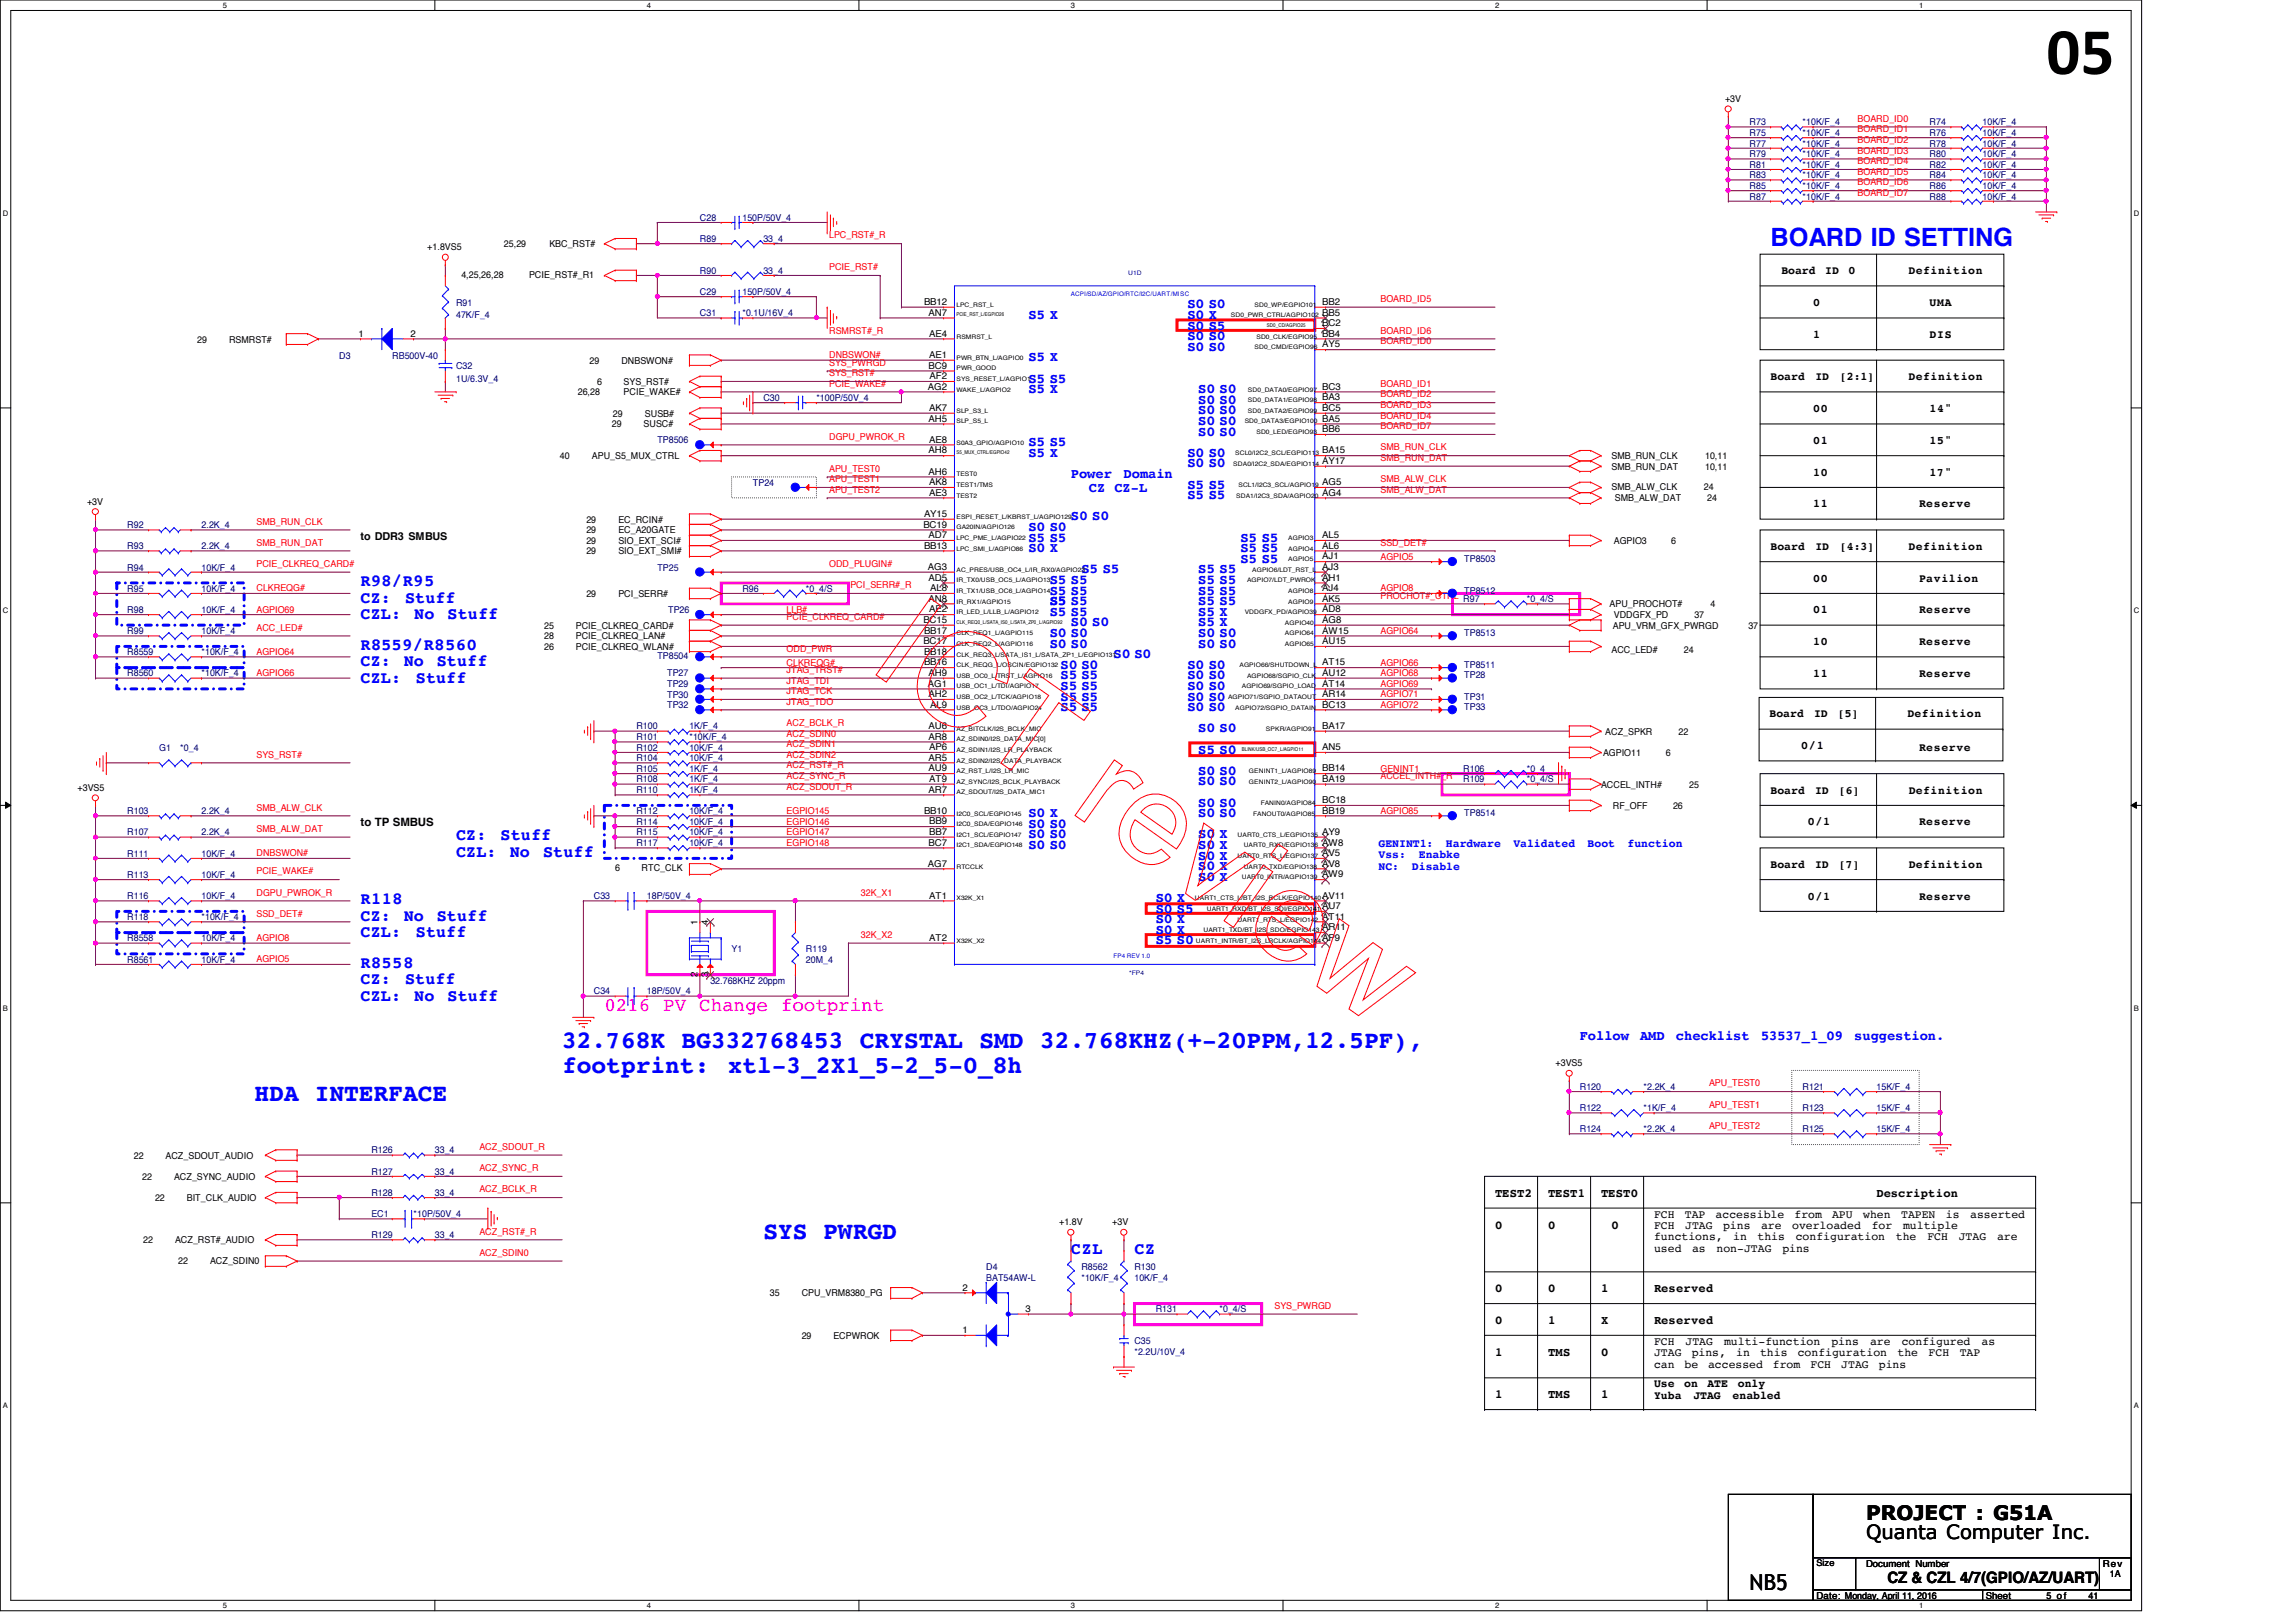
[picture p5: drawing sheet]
<svg xmlns="http://www.w3.org/2000/svg" width="297mm" height="210mm" viewBox="0 0 297 210" stroke-linecap="round" stroke-linejoin="round" font-family="sans-serif">
<defs><g id="words">
<text font-size="8.6" x="264.7" y="9.6">05</text>
<text font-size="3.3" fill="#00f" x="229.1" y="31.8">BOARD ID SETTING</text>
<g font-size="3.2" fill="#00f">
<text x="72.7" y="135.6">32.768K BG332768453 CRYSTAL SMD 32.768KHZ(+-20PPM,12.5PF),</text>
<text x="32.9" y="142.5">HDA INTERFACE</text>
<text x="72.7" y="138.8">footprint:</text>
<text x="94.1" y="138.8">xtl-3_2X1_5-2_5-0_8h</text>
<text x="98.8" y="160.4">SYS PWRGD</text>
</g>
<text font-size="2.8" x="226.4" y="205.8">NB5</text>
<text font-size="2.6" x="241.4" y="196.6">PROJECT : G51A</text>
<text font-size="2.5" fill="#f0f" x="78.2" y="130.9">0216 PV Change footprint</text>
<text font-size="2.5" x="241.4" y="199.1">Quanta Computer Inc.</text>
<g font-size="2.2" fill="#00f">
<text x="46.6" y="75.8">R98/R95</text>
<text x="46.6" y="78">CZ:</text>
<text x="52.4" y="78">Stuff</text>
<text x="46.6" y="80.1">CZL:</text>
<text x="53.6" y="80.1">No</text>
<text x="57.9" y="80.1">Stuff</text>
<text x="46.6" y="84.1">R8559/R8560</text>
<text x="46.6" y="86.2">CZ:</text>
<text x="46.6" y="88.4">CZL:</text>
<text x="52.2" y="86.2">No</text>
<text x="53.8" y="88.4">Stuff</text>
<text x="56.5" y="86.2">Stuff</text>
<text x="59" y="108.8">CZ:</text>
<text x="59" y="110.9">CZL:</text>
<text x="64.8" y="108.8">Stuff</text>
<text x="66" y="110.9">No</text>
<text x="70.3" y="110.9">Stuff</text>
<text x="46.6" y="117">R118</text>
<text x="46.6" y="119.1">CZ:</text>
<text x="52.2" y="119.1">No</text>
<text x="56.5" y="119.1">Stuff</text>
<text x="46.6" y="121.3">CZL:</text>
<text x="46.6" y="125.2">R8558</text>
<text x="53.8" y="121.3">Stuff</text>
<text x="46.6" y="127.4">CZ:</text>
<text x="46.6" y="129.5">CZL:</text>
<text x="52.4" y="127.4">Stuff</text>
<text x="53.6" y="129.5">No</text>
<text x="57.9" y="129.5">Stuff</text>
<text x="138.6" y="162.2">CZL</text>
<text x="146.8" y="162.2">CZ</text>
</g>
<text font-size="2" x="244.2" y="204.9">CZ &amp; CZL 4/7(GPIO/AZ/UART)</text>
<g font-size="1.8" fill="#00f">
<text x="133.1" y="41.3">S5 X</text>
<text x="153.6" y="39.9">S0 S0</text>
<text x="153.6" y="41.3">S0 X</text>
<text x="133.1" y="46.8">S5 X</text>
<text x="153.6" y="42.7">S0 S5</text>
<text x="153.6" y="44">S0 S0</text>
<text x="153.6" y="45.4">S0 S0</text>
<text x="133.1" y="49.5">S5 S5</text>
<text x="133.1" y="50.9">S5 X</text>
<text x="155" y="50.9">S0 S0</text>
<text x="155" y="52.2">S0 S0</text>
<text x="155" y="53.6">S0 S0</text>
<text x="133.1" y="57.7">S5 S5</text>
<text x="133.1" y="59.1">S5 X</text>
<text x="153.6" y="59.1">S0 S0</text>
<text x="155" y="55">S0 S0</text>
<text x="155" y="56.4">S0 S0</text>
<text x="138.6" y="61.8">Power</text>
<text x="140.9" y="63.6">CZ CZ-L</text>
<text x="145.4" y="61.8">Domain</text>
<text x="153.6" y="64.6">S5 S5</text>
<text x="153.6" y="63.2">S5 S5</text>
<text x="153.6" y="60.5">S0 S0</text>
<text x="133.1" y="70.1">S5 S5</text>
<text x="133.1" y="68.7">S0 S0</text>
<text x="133.1" y="71.5">S0 X</text>
<text x="138.6" y="67.4">S0 S0</text>
<text x="160.5" y="71.5">S5 S5</text>
<text x="160.5" y="70.1">S5 S5</text>
<text x="135.8" y="75.6">S5 S5</text>
<text x="135.8" y="77">S5 S5</text>
<text x="139.9" y="74.2">S5 S5</text>
<text x="155" y="77">S5 S5</text>
<text x="155" y="74.2">S5 S5</text>
<text x="155" y="75.6">S5 S5</text>
<text x="160.5" y="72.8">S5 S5</text>
<text x="135.8" y="82.4">S0 S0</text>
<text x="135.8" y="79.7">S5 S5</text>
<text x="135.8" y="83.8">S0 S0</text>
<text x="135.8" y="78.3">S5 S5</text>
<text x="138.6" y="81.1">S0 S0</text>
<text x="155" y="81.1">S5 X</text>
<text x="155" y="83.8">S0 S0</text>
<text x="155" y="78.3">S5 S5</text>
<text x="155" y="79.7">S5 X</text>
<text x="155" y="82.4">S0 S0</text>
<text x="137.2" y="86.5">S0 S0</text>
<text x="137.2" y="87.9">S5 S5</text>
<text x="137.2" y="89.3">S5 S5</text>
<text x="144.1" y="85.2">S0 S0</text>
<text x="153.6" y="87.9">S0 S0</text>
<text x="153.6" y="86.5">S0 S0</text>
<text x="153.6" y="89.3">S0 S0</text>
<text x="137.2" y="90.7">S5 S5</text>
<text x="137.2" y="92">S5 S5</text>
<text x="153.6" y="90.7">S0 S0</text>
<text x="153.6" y="92">S0 S0</text>
<text x="155" y="94.8">S0 S0</text>
<text x="155" y="101.6">S0 S0</text>
<text x="155" y="100.2">S0 S0</text>
<text x="155" y="97.5">S5 S0</text>
<text x="133.1" y="107.1">S0 S0</text>
<text x="133.1" y="105.7">S0 X</text>
<text x="155" y="105.7">S0 S0</text>
<text x="155" y="104.4">S0 S0</text>
<text x="133.1" y="108.5">S0 S0</text>
<text x="133.1" y="109.9">S0 S0</text>
<text x="155" y="109.9">S0 X</text>
<text x="155" y="112.6">S0 X</text>
<text x="155" y="111.3">S0 X</text>
<text x="155" y="114">S0 X</text>
<text x="155" y="108.5">S0 X</text>
<text x="149.5" y="119.5">S0 X</text>
<text x="149.5" y="116.7">S0 X</text>
<text x="149.5" y="118.1">S0 S5</text>
<text x="149.5" y="120.8">S0 X</text>
<text x="149.5" y="122.2">S5 S0</text>
<text x="204.4" y="134.5">Follow</text>
<text x="212.2" y="134.5">AMD</text>
<text x="216.8" y="134.5">checklist</text>
<text x="227.8" y="134.5">53537_1_09</text>
<text x="239.9" y="134.5">suggestion.</text>
</g>
<g font-size="1.6">
<text x="193.4" y="154.9">TEST2</text>
<text x="200.3" y="154.9">TEST1</text>
<text x="207.1" y="154.9">TEST0</text>
<text x="242.8" y="154.9">Description</text>
<text x="193.4" y="159">0</text>
<text x="200.3" y="159">0</text>
<text x="208.5" y="159">0</text>
<text x="193.4" y="167.2">0</text>
<text x="200.3" y="167.2">0</text>
<text x="207.1" y="167.2">1</text>
<text x="214" y="167.2">Reserved</text>
<text x="193.4" y="171.3">0</text>
<text x="200.3" y="171.3">1</text>
<text x="207.1" y="171.3">X</text>
<text x="214" y="171.3">Reserved</text>
<text x="193.4" y="175.4">1</text>
<text x="200.3" y="175.4">TMS</text>
<text x="207.1" y="175.4">0</text>
<text x="193.4" y="180.9">1</text>
<text x="200.3" y="180.9">TMS</text>
<text x="207.1" y="180.9">1</text>
</g>
<g font-size="1.5">
<text x="230.5" y="35.5">Board</text>
<text x="236.1" y="35.5">ID</text>
<text x="239.1" y="35.5">0</text>
<text x="246.9" y="35.5">Definition</text>
<text x="234.6" y="39.6">0</text>
<text x="249.6" y="39.6">UMA</text>
<text x="234.6" y="43.7">1</text>
<text x="249.6" y="43.7">DIS</text>
<text x="229.1" y="49.2">Board</text>
<text x="234.6" y="53.3">00</text>
<text x="234.9" y="49.2">ID</text>
<text x="238" y="49.2">[2:1]</text>
<text x="246.9" y="49.2">Definition</text>
<text x="249.6" y="53.3">14&quot;</text>
<text x="234.6" y="57.4">01</text>
<text x="249.6" y="57.4">15&quot;</text>
<text x="234.6" y="61.6">10</text>
<text x="234.6" y="65.7">11</text>
<text x="248.3" y="65.7">Reserve</text>
<text x="249.6" y="61.6">17&quot;</text>
<text x="229.1" y="71.2">Board</text>
<text x="234.9" y="71.2">ID</text>
<text x="238" y="71.2">[4:3]</text>
<text x="246.9" y="71.2">Definition</text>
<text x="234.6" y="75.3">00</text>
<text x="248.3" y="75.3">Pavilion</text>
<text x="234.6" y="79.4">01</text>
<text x="234.6" y="83.5">10</text>
<text x="248.3" y="83.5">Reserve</text>
<text x="248.3" y="79.4">Reserve</text>
<text x="234.6" y="87.6">11</text>
<text x="248.3" y="87.6">Reserve</text>
<text x="228.9" y="92.8">Board</text>
<text x="234.7" y="92.8">ID</text>
<text x="237.8" y="92.8">[5]</text>
<text x="246.8" y="92.8">Definition</text>
<text x="233" y="96.9">0/1</text>
<text x="248.3" y="97.2">Reserve</text>
<text x="46.6" y="106.9">to TP SMBUS</text>
<text x="229.1" y="102.7">Board</text>
<text x="233.9" y="106.8">0/1</text>
<text x="234.8" y="102.7">ID</text>
<text x="237.9" y="102.7">[6]</text>
<text x="246.9" y="102.7">Definition</text>
<text x="248.3" y="106.8">Reserve</text>
<text x="229.1" y="112.3">Board</text>
<text x="234.8" y="112.3">ID</text>
<text x="237.9" y="112.3">[7]</text>
<text x="246.9" y="112.3">Definition</text>
<text x="233.9" y="116.4">0/1</text>
<text x="248.3" y="116.4">Reserve</text>
<text x="214" y="157.6">FCH</text>
<text x="214" y="159">FCH</text>
<text x="214" y="160.5">functions,</text>
<text x="218" y="157.6">TAP</text>
<text x="218" y="159">JTAG</text>
<text x="222" y="157.6">accessible</text>
<text x="222.9" y="159">pins</text>
<text x="224.2" y="160.5">in</text>
<text x="227.4" y="160.5">this</text>
<text x="227.8" y="159">are</text>
<text x="231.9" y="159">overloaded</text>
<text x="232.2" y="157.6">from</text>
<text x="232.3" y="160.5">configuration</text>
<text x="237" y="157.6">APU</text>
<text x="241" y="157.6">when</text>
<text x="242.1" y="159">for</text>
<text x="245.3" y="160.5">the</text>
<text x="246" y="157.6">TAPEN</text>
<text x="246.2" y="159">multiple</text>
<text x="249.3" y="160.5">FCH</text>
<text x="251.8" y="157.6">is</text>
<text x="253.4" y="160.5">JTAG</text>
<text x="254.9" y="157.6">asserted</text>
<text x="258.4" y="160.5">are</text>
<text x="214" y="162">used</text>
<text x="218.9" y="162">as</text>
<text x="222.1" y="162">non-JTAG</text>
<text x="230.6" y="162">pins</text>
<text x="214" y="174">FCH</text>
<text x="214" y="175.5">JTAG</text>
<text x="214" y="177">can</text>
<text x="214" y="179.5">Use</text>
<text x="217.9" y="179.5">on</text>
<text x="217.9" y="177">be</text>
<text x="218.1" y="174">JTAG</text>
<text x="218.9" y="175.5">pins,</text>
<text x="220.9" y="179.5">ATE</text>
<text x="221" y="177">accessed</text>
<text x="223.1" y="174">multi-function</text>
<text x="224.6" y="175.5">in</text>
<text x="224.8" y="179.5">only</text>
<text x="227.7" y="175.5">this</text>
<text x="229.4" y="177">from</text>
<text x="232.6" y="175.5">configuration</text>
<text x="234.2" y="177">FCH</text>
<text x="236.9" y="174">pins</text>
<text x="238.2" y="177">JTAG</text>
<text x="241.9" y="174">are</text>
<text x="243.1" y="177">pins</text>
<text x="245.5" y="175.5">the</text>
<text x="246" y="174">configured</text>
<text x="249.5" y="175.5">FCH</text>
<text x="253.5" y="175.5">TAP</text>
<text x="256.4" y="174">as</text>
<text x="214" y="181">Yuba</text>
<text x="219.1" y="181">JTAG</text>
<text x="224.2" y="181">enabled</text>
</g>
<g font-size="1.5" fill="#00f">
<text x="178.3" y="109.6">GENINT1:</text>
<text x="178.3" y="111">Vss:</text>
<text x="178.3" y="112.5">NC:</text>
<text x="182.7" y="112.5">Disable</text>
<text x="183.6" y="111">Enabke</text>
<text x="187.1" y="109.6">Hardware</text>
<text x="195.8" y="109.6">Validated</text>
<text x="205.4" y="109.6">Boot</text>
<text x="210.6" y="109.6">function</text>
</g>
<text font-size="1.4" x="46.6" y="69.9">to DDR3 SMBUS</text>
<g font-size="1.2">
<text x="223.2" y="13.2">+3V</text>
<text x="55.3" y="32.4">+1.8VS5</text>
<text x="59.7" y="36">4,25,26,28</text>
<text x="65.2" y="32">25,29</text>
<text x="68.4" y="36">PCIE_RST#_R1</text>
<text x="71.1" y="32">KBC_RST#</text>
<text x="119.5" y="39.5">BB12</text>
<text x="120.1" y="40.9">AN7</text>
<text x="171.1" y="40.9">BB5</text>
<text x="171.1" y="39.5">BB2</text>
<text x="25.5" y="44.3">29</text>
<text x="29.6" y="44.3">RSMRST#</text>
<text x="46.4" y="43.6">1</text>
<text x="53.1" y="43.6">2</text>
<text x="76.3" y="47.1">29</text>
<text x="80.4" y="47.1">DNBSWON#</text>
<text x="120.1" y="47.7">BC9</text>
<text x="120.2" y="46.3">AE1</text>
<text x="120.2" y="43.6">AE4</text>
<text x="171.1" y="45">AY5</text>
<text x="171.1" y="43.6">BB4</text>
<text x="171.1" y="42.2">BC2</text>
<text x="74.8" y="51.2">26,28</text>
<text x="77.3" y="49.8">6</text>
<text x="79.3" y="53.9">29</text>
<text x="80.7" y="51.2">PCIE_WAKE#</text>
<text x="80.7" y="49.8">SYS_RST#</text>
<text x="83.4" y="53.9">SUSB#</text>
<text x="120.1" y="50.4">AG2</text>
<text x="120.2" y="53.2">AK7</text>
<text x="120.3" y="49.1">AF2</text>
<text x="171.1" y="53.2">BC5</text>
<text x="171.1" y="51.8">BA3</text>
<text x="171.1" y="50.4">BC3</text>
<text x="72.4" y="59.4">40</text>
<text x="76.6" y="59.4">APU_S5_MUX_CTRL</text>
<text x="79.2" y="55.3">29</text>
<text x="83.3" y="55.3">SUSC#</text>
<text x="120.1" y="58.7">AH8</text>
<text x="120.1" y="54.6">AH5</text>
<text x="120.2" y="57.3">AE8</text>
<text x="171.1" y="58.7">BA15</text>
<text x="171.1" y="55.9">BB6</text>
<text x="171.1" y="54.6">BA5</text>
<text x="208.5" y="59.4">SMB_RUN_CLK</text>
<text x="220.6" y="59.4">10,11</text>
<text x="11.3" y="65.3">+3V</text>
<text x="120.1" y="61.4">AH6</text>
<text x="120.2" y="64.1">AE3</text>
<text x="120.2" y="62.8">AK8</text>
<text x="171.1" y="64.1">AG4</text>
<text x="171.1" y="62.8">AG5</text>
<text x="171.1" y="60">AY17</text>
<text x="208.5" y="60.8">SMB_RUN_DAT</text>
<text x="208.5" y="63.4">SMB_ALW_CLK</text>
<text x="208.9" y="64.8">SMB_ALW_DAT</text>
<text x="220.4" y="63.4">24</text>
<text x="220.6" y="60.8">10,11</text>
<text x="220.9" y="64.8">24</text>
<text x="75.9" y="67.6">29</text>
<text x="75.9" y="69">29</text>
<text x="75.9" y="71.8">29</text>
<text x="75.9" y="70.4">29</text>
<text x="80" y="67.6">EC_RCIN#</text>
<text x="80" y="69">EC_A20GATE</text>
<text x="80" y="71.8">SIO_EXT_SMI#</text>
<text x="80" y="70.4">SIO_EXT_SCI#</text>
<text x="119.5" y="68.3">BC19</text>
<text x="119.5" y="71">BB13</text>
<text x="119.5" y="66.9">AY15</text>
<text x="120.1" y="69.6">AD7</text>
<text x="171.1" y="71">AL6</text>
<text x="171.1" y="69.6">AL5</text>
<text x="208.8" y="70.4">AGPIO3</text>
<text x="216.2" y="70.4">6</text>
<text x="75.9" y="77.3">29</text>
<text x="80" y="77.3">PCI_SERR#</text>
<text x="120.1" y="73.7">AG3</text>
<text x="120.1" y="77.9">AN8</text>
<text x="120.1" y="75.1">AD5</text>
<text x="120.4" y="76.5">AL8</text>
<text x="171.1" y="77.9">AK5</text>
<text x="171.1" y="76.5">AJ4</text>
<text x="171.1" y="75.1">AH1</text>
<text x="171.1" y="73.7">AJ3</text>
<text x="171.1" y="72.4">AJ1</text>
<text x="70.4" y="82.7">28</text>
<text x="70.4" y="81.4">25</text>
<text x="74.5" y="82.7">PCIE_CLKREQ_LAN#</text>
<text x="74.5" y="81.4">PCIE_CLKREQ_CARD#</text>
<text x="119.5" y="83.4">BC17</text>
<text x="119.5" y="80.6">BC15</text>
<text x="119.5" y="82">BB17</text>
<text x="120.2" y="79.2">AE2</text>
<text x="171.1" y="83.4">AU15</text>
<text x="171.1" y="82">AW15</text>
<text x="171.1" y="80.6">AG8</text>
<text x="171.1" y="79.2">AD8</text>
<text x="208.2" y="78.6">APU_PROCHOT#</text>
<text x="208.7" y="81.4">APU_VRM_GFX_PWRGD</text>
<text x="208.8" y="80">VDDGFX_PD</text>
<text x="219.2" y="80">37</text>
<text x="221.3" y="78.6">4</text>
<text x="226.2" y="81.4">37</text>
<text x="70.4" y="84.1">26</text>
<text x="74.5" y="84.1">PCIE_CLKREQ_WLAN#</text>
<text x="119.5" y="86.1">BB16</text>
<text x="119.5" y="84.7">BB18</text>
<text x="120.1" y="88.9">AG1</text>
<text x="120.1" y="87.5">AH9</text>
<text x="171.1" y="88.9">AT14</text>
<text x="171.1" y="87.5">AU12</text>
<text x="171.1" y="86.1">AT15</text>
<text x="208.5" y="84.5">ACC_LED#</text>
<text x="217.8" y="84.5">24</text>
<text x="120.1" y="95.7">AR8</text>
<text x="120.1" y="94.3">AU6</text>
<text x="120.1" y="90.2">AH2</text>
<text x="120.4" y="91.6">AL9</text>
<text x="171.1" y="94.3">BA17</text>
<text x="171.1" y="91.6">BC13</text>
<text x="171.1" y="90.2">AR14</text>
<text x="207.7" y="95.1">ACZ_SPKR</text>
<text x="217.2" y="95.1">22</text>
<text x="120.1" y="99.8">AU9</text>
<text x="120.1" y="98.4">AR5</text>
<text x="120.2" y="101.2">AT9</text>
<text x="120.2" y="97.1">AP6</text>
<text x="171.1" y="101.2">BA19</text>
<text x="171.1" y="99.8">BB14</text>
<text x="171.1" y="97.1">AN5</text>
<text x="207.1" y="101.9">ACCEL_INTH#</text>
<text x="207.4" y="97.8">AGPIO11</text>
<text x="215.5" y="97.8">6</text>
<text x="218.5" y="101.9">25</text>
<text x="10" y="102.4">+3VS5</text>
<text x="119.5" y="105.3">BB10</text>
<text x="120.1" y="102.6">AR7</text>
<text x="120.2" y="106.7">BB9</text>
<text x="171.1" y="105.3">BB19</text>
<text x="171.1" y="103.9">BC18</text>
<text x="208.7" y="104.7">RF_OFF</text>
<text x="216.4" y="104.7">26</text>
<text x="79.6" y="112.8">6</text>
<text x="83" y="112.8">RTC_CLK</text>
<text x="120.1" y="112.1">AG7</text>
<text x="120.1" y="109.4">BC7</text>
<text x="120.2" y="108">BB7</text>
<text x="171.1" y="113.5">AW9</text>
<text x="171.1" y="112.1">AV8</text>
<text x="171.1" y="110.8">AV5</text>
<text x="171.1" y="109.4">AW8</text>
<text x="171.1" y="108">AY9</text>
<text x="90.3" y="119.7" transform="rotate(-90 90.3 119.7)">1</text>
<text x="91.6" y="119.7" transform="rotate(-90 91.6 119.7)">4</text>
<text x="120.2" y="116.3">AT1</text>
<text x="171.1" y="119">AT11</text>
<text x="171.1" y="117.6">AU7</text>
<text x="171.1" y="116.3">AV11</text>
<text x="120.2" y="121.8">AT2</text>
<text x="171.1" y="121.8">AP9</text>
<text x="171.1" y="120.4">AR11</text>
<text x="90.3" y="126.4" transform="rotate(-90 90.3 126.4)">2</text>
<text x="91.6" y="126.4" transform="rotate(-90 91.6 126.4)">3</text>
<text x="201.2" y="138">+3VS5</text>
<text x="17.3" y="149.9">22</text>
<text x="21.4" y="149.9">ACZ_SDOUT_AUDIO</text>
<text x="18.4" y="152.7">22</text>
<text x="20.1" y="155.4">22</text>
<text x="22.5" y="152.7">ACZ_SYNC_AUDIO</text>
<text x="24.2" y="155.4">BIT_CLK_AUDIO</text>
<text x="18.5" y="160.9">22</text>
<text x="22.6" y="160.9">ACZ_RST#_AUDIO</text>
<text x="137" y="158.6">+1.8V</text>
<text x="143.9" y="158.6">+3V</text>
<text x="23.1" y="163.5">22</text>
<text x="27.2" y="163.5">ACZ_SDIN0</text>
<text x="99.6" y="167.8">35</text>
<text x="103.7" y="167.8">CPU_VRM8380_PG</text>
<text x="124.5" y="167">2</text>
<text x="103.7" y="173.3">29</text>
<text x="107.8" y="173.3">ECPWROK</text>
<text x="124.5" y="172.5">1</text>
<text x="132.7" y="169.8">3</text>
<text x="235" y="202.7">Size</text>
<text x="241.4" y="202.7">Document Number</text>
<text x="272" y="202.7">Rev</text>
<text x="235" y="206.9">Date: Monday, April 11, 2016</text>
<text x="256.9" y="206.9">Sheet</text>
<text x="264.8" y="206.9">5 of</text>
<text x="270.2" y="206.9">41</text>
<text x="273" y="204.1">1A</text>
</g>
<g font-size="1.2" fill="#000080">
<text x="226.4" y="17.6">R75</text>
<text x="226.4" y="16.2">R73</text>
<text x="233.2" y="17.6">*10K/F_4</text>
<text x="233.2" y="16.2">*10K/F_4</text>
<text x="249.6" y="16.2">R74</text>
<text x="249.6" y="17.6">R76</text>
<text x="256.5" y="16.2">10K/F_4</text>
<text x="256.5" y="17.6">10K/F_4</text>
<text x="226.4" y="23.1">R83</text>
<text x="226.4" y="21.7">R81</text>
<text x="226.4" y="19">R77</text>
<text x="226.4" y="20.3">R79</text>
<text x="233.2" y="23.1">*10K/F_4</text>
<text x="233.2" y="21.7">*10K/F_4</text>
<text x="233.2" y="19">*10K/F_4</text>
<text x="233.2" y="20.3">*10K/F_4</text>
<text x="249.6" y="21.7">R82</text>
<text x="249.6" y="19">R78</text>
<text x="249.6" y="20.3">R80</text>
<text x="249.6" y="23.1">R84</text>
<text x="256.5" y="21.7">10K/F_4</text>
<text x="256.5" y="19">10K/F_4</text>
<text x="256.5" y="20.3">10K/F_4</text>
<text x="256.5" y="23.1">10K/F_4</text>
<text x="90.5" y="28.6">C28</text>
<text x="96.1" y="28.6">150P/50V_4</text>
<text x="226.4" y="25.8">R87</text>
<text x="226.4" y="24.4">R85</text>
<text x="233.2" y="25.8">*10K/F_4</text>
<text x="233.2" y="24.4">*10K/F_4</text>
<text x="249.6" y="25.8">R88</text>
<text x="249.6" y="24.4">R86</text>
<text x="256.5" y="25.8">10K/F_4</text>
<text x="256.5" y="24.4">10K/F_4</text>
<text x="90.5" y="35.4">R90</text>
<text x="90.5" y="31.3">R89</text>
<text x="98.8" y="35.4">33_4</text>
<text x="98.8" y="31.3">33_4</text>
<text x="59" y="39.5">R91</text>
<text x="59" y="41.2">47K/F_4</text>
<text x="90.5" y="40.9">C31</text>
<text x="90.5" y="38.1">C29</text>
<text x="96.1" y="40.9">*0.1U/16V_4</text>
<text x="96.1" y="38.1">150P/50V_4</text>
<text x="43.9" y="46.4">D3</text>
<text x="50.8" y="46.4">RB500V-40</text>
<text x="59" y="47.8">C32</text>
<text x="59" y="49.4">1U/6.3V_4</text>
<text x="98.8" y="51.9">C30</text>
<text x="105.6" y="51.9">*100P/50V_4</text>
<text x="85" y="57.4">TP8506</text>
<text x="97.4" y="62.9">TP24</text>
<text x="16.5" y="68.3">R92</text>
<text x="16.5" y="71.1">R93</text>
<text x="26.1" y="68.3">2.2K_4</text>
<text x="26.1" y="71.1">2.2K_4</text>
<text x="16.5" y="76.6">R95</text>
<text x="16.5" y="73.8">R94</text>
<text x="26.1" y="76.6">10K/F_4</text>
<text x="26.1" y="73.8">10K/F_4</text>
<text x="85" y="73.8">TP25</text>
<text x="96.1" y="76.6">R96</text>
<text x="104.3" y="76.6">*0_4/S</text>
<text x="189.3" y="77.9">R97</text>
<text x="189.4" y="72.7">TP8503</text>
<text x="189.4" y="76.8">TP8512</text>
<text x="197.5" y="77.9">*0_4/S</text>
<text x="16.5" y="79.3">R98</text>
<text x="16.5" y="82">R99</text>
<text x="26.1" y="79.3">10K/F_4</text>
<text x="26.1" y="82">10K/F_4</text>
<text x="86.4" y="79.3">TP26</text>
<text x="189.4" y="82.3">TP8513</text>
<text x="16.5" y="84.8">R8559</text>
<text x="16.5" y="87.5">R8560</text>
<text x="26.1" y="84.8">*10K/F_4</text>
<text x="26.1" y="87.5">*10K/F_4</text>
<text x="85" y="85.3">TP8504</text>
<text x="86.3" y="88.9">TP29</text>
<text x="86.3" y="87.5">TP27</text>
<text x="189.4" y="87.8">TP28</text>
<text x="189.4" y="86.4">TP8511</text>
<text x="82.3" y="95.8">R101</text>
<text x="82.3" y="94.4">R100</text>
<text x="86.3" y="90.3">TP30</text>
<text x="86.3" y="91.7">TP32</text>
<text x="89.2" y="95.8">*10K/F_4</text>
<text x="89.2" y="94.4">1K/F_4</text>
<text x="189.4" y="91.9">TP33</text>
<text x="189.4" y="90.6">TP31</text>
<text x="20.6" y="97.2">G1</text>
<text x="23.3" y="97.2">*0_4</text>
<text x="82.3" y="97.2">R102</text>
<text x="82.3" y="98.5">R104</text>
<text x="82.3" y="101.3">R108</text>
<text x="82.3" y="99.9">R105</text>
<text x="89.2" y="97.2">10K/F_4</text>
<text x="89.2" y="98.5">10K/F_4</text>
<text x="89.2" y="101.3">1K/F_4</text>
<text x="89.2" y="99.9">1K/F_4</text>
<text x="189.3" y="99.9">R106</text>
<text x="189.3" y="101.3">R109</text>
<text x="197.5" y="99.9">*0_4</text>
<text x="197.5" y="101.3">*0_4/S</text>
<text x="16.5" y="105.4">R103</text>
<text x="26.1" y="105.4">2.2K_4</text>
<text x="82.3" y="102.6">R110</text>
<text x="82.3" y="106.7">R114</text>
<text x="82.3" y="105.4">R112</text>
<text x="89.2" y="102.6">1K/F_4</text>
<text x="89.2" y="106.7">10K/F_4</text>
<text x="89.2" y="105.4">10K/F_4</text>
<text x="189.4" y="105.6">TP8514</text>
<text x="16.5" y="108.1">R107</text>
<text x="16.5" y="110.9">R111</text>
<text x="16.5" y="113.6">R113</text>
<text x="26.1" y="108.1">2.2K_4</text>
<text x="26.1" y="110.9">10K/F_4</text>
<text x="26.1" y="113.6">10K/F_4</text>
<text x="82.3" y="109.5">R117</text>
<text x="82.3" y="108.1">R115</text>
<text x="89.2" y="109.5">10K/F_4</text>
<text x="89.2" y="108.1">10K/F_4</text>
<text x="16.5" y="119.1">R118</text>
<text x="16.5" y="116.3">R116</text>
<text x="26.1" y="119.1">*10K/F_4</text>
<text x="26.1" y="116.3">10K/F_4</text>
<text x="76.8" y="116.3">C33</text>
<text x="83.7" y="116.3">18P/50V_4</text>
<text x="16.5" y="121.8">R8558</text>
<text x="16.5" y="124.6">R8561</text>
<text x="26.1" y="121.8">10K/F_4</text>
<text x="26.1" y="124.6">10K/F_4</text>
<text x="94.7" y="123.2">Y1</text>
<text x="104.3" y="123.2">R119</text>
<text x="104.3" y="124.6">20M_4</text>
<text x="76.8" y="128.7">C34</text>
<text x="83.7" y="128.7">18P/50V_4</text>
<text x="91.9" y="127.3">32.768KHZ 20ppm</text>
<text x="204.4" y="143.8">R122</text>
<text x="204.4" y="141">R120</text>
<text x="212.6" y="143.8">*1K/F_4</text>
<text x="212.6" y="141">*2.2K_4</text>
<text x="233.2" y="143.8">R123</text>
<text x="233.2" y="141">R121</text>
<text x="242.8" y="143.8">15K/F_4</text>
<text x="242.8" y="141">15K/F_4</text>
<text x="48" y="149.3">R126</text>
<text x="56.3" y="149.3">33_4</text>
<text x="204.4" y="146.5">R124</text>
<text x="212.6" y="146.5">*2.2K_4</text>
<text x="233.2" y="146.5">R125</text>
<text x="242.8" y="146.5">15K/F_4</text>
<text x="48" y="154.7">R128</text>
<text x="48" y="152">R127</text>
<text x="56.3" y="154.7">33_4</text>
<text x="56.3" y="152">33_4</text>
<text x="48" y="157.5">EC1</text>
<text x="48" y="160.2">R129</text>
<text x="53.5" y="157.5">*10P/50V_4</text>
<text x="56.3" y="160.2">33_4</text>
<text x="127.6" y="164.3">D4</text>
<text x="127.6" y="165.7">BAT54AW-L</text>
<text x="139.9" y="164.3">R8562</text>
<text x="139.9" y="165.7">*10K/F_4</text>
<text x="146.8" y="164.3">R130</text>
<text x="146.8" y="165.7">10K/F_4</text>
<text x="146.8" y="173.9">C35</text>
<text x="149.5" y="169.8">R131</text>
<text x="157.8" y="169.8">*0_4/S</text>
<text x="146.8" y="175.3">*2.2U/10V_4</text>
</g>
<g font-size="1.2" fill="#f00">
<text x="240.3" y="15.7">BOARD_ID0</text>
<text x="240.3" y="17.1">BOARD_ID1</text>
<text x="240.3" y="18.5">BOARD_ID2</text>
<text x="240.3" y="19.9">BOARD_ID3</text>
<text x="240.3" y="21.3">BOARD_ID4</text>
<text x="240.3" y="22.6">BOARD_ID5</text>
<text x="240.3" y="24">BOARD_ID6</text>
<text x="240.3" y="25.4">BOARD_ID7</text>
<text x="107.3" y="30.9">LPC_RST#_R</text>
<text x="107.3" y="35">PCIE_RST#</text>
<text x="178.6" y="39.1">BOARD_ID5</text>
<text x="107.3" y="47.3">SYS_PWRGD</text>
<text x="107.3" y="46.4">DNBSWON#</text>
<text x="107.3" y="43.2">RSMRST#_R</text>
<text x="178.6" y="44.6">BOARD_ID0</text>
<text x="178.6" y="43.2">BOARD_ID6</text>
<text x="107.3" y="50">PCIE_WAKE#</text>
<text x="107.3" y="48.7">SYS_RST#</text>
<text x="178.6" y="50">BOARD_ID1</text>
<text x="178.6" y="51.4">BOARD_ID2</text>
<text x="178.6" y="52.8">BOARD_ID3</text>
<text x="107.3" y="56.9">DGPU_PWROK_R</text>
<text x="178.6" y="54.2">BOARD_ID4</text>
<text x="178.6" y="59.6">SMB_RUN_DAT</text>
<text x="178.6" y="58.3">SMB_RUN_CLK</text>
<text x="178.6" y="55.5">BOARD_ID7</text>
<text x="107.3" y="61">APU_TEST0</text>
<text x="107.3" y="62.4">APU_TEST1</text>
<text x="107.3" y="63.8">APU_TEST2</text>
<text x="178.6" y="63.8">SMB_ALW_DAT</text>
<text x="178.6" y="62.4">SMB_ALW_CLK</text>
<text x="33.2" y="67.9">SMB_RUN_CLK</text>
<text x="33.2" y="70.6">SMB_RUN_DAT</text>
<text x="178.6" y="70.6">SSD_DET#</text>
<text x="33.2" y="76.5">CLKREQG#</text>
<text x="33.2" y="73.4">PCIE_CLKREQ_CARD#</text>
<text x="107.3" y="73.4">ODD_PLUGIN#</text>
<text x="110" y="76.1">PCI_SERR#_R</text>
<text x="178.6" y="72.4">AGPIO5</text>
<text x="178.6" y="77.5">PROCHOT#_CTRL</text>
<text x="178.6" y="76.5">AGPIO8</text>
<text x="33.2" y="79.3">AGPIO69</text>
<text x="33.2" y="81.6">ACC_LED#</text>
<text x="101.8" y="80.2">PCIE_CLKREQ_CARD#</text>
<text x="101.8" y="79.3">LLB#</text>
<text x="178.6" y="82">AGPIO64</text>
<text x="33.2" y="84.8">AGPIO64</text>
<text x="33.2" y="87.5">AGPIO66</text>
<text x="101.8" y="86.1">CLKREQG#</text>
<text x="101.8" y="84.3">ODD_PWR</text>
<text x="101.8" y="88.5">JTAG_TDI</text>
<text x="101.8" y="89.8">JTAG_TCK</text>
<text x="101.8" y="87.1">JTAG_TRST#</text>
<text x="178.6" y="87.5">AGPIO68</text>
<text x="178.6" y="86.1">AGPIO66</text>
<text x="178.6" y="88.9">AGPIO69</text>
<text x="101.8" y="91.2">JTAG_TDO</text>
<text x="101.8" y="93.9">ACZ_BCLK_R</text>
<text x="101.8" y="95.3">ACZ_SDIN0</text>
<text x="178.6" y="90.3">AGPIO71</text>
<text x="178.6" y="91.6">AGPIO72</text>
<text x="33.2" y="98">SYS_RST#</text>
<text x="101.8" y="100.8">ACZ_SYNC_R</text>
<text x="101.8" y="99.4">ACZ_RST#_R</text>
<text x="101.8" y="96.7">ACZ_SDIN1</text>
<text x="101.8" y="98">ACZ_SDIN2</text>
<text x="178.6" y="100.8">ACCEL_INTH#_R</text>
<text x="178.6" y="99.9">GENINT1</text>
<text x="33.2" y="107.7">SMB_ALW_DAT</text>
<text x="33.2" y="104.9">SMB_ALW_CLK</text>
<text x="101.8" y="102.2">ACZ_SDOUT_R</text>
<text x="101.8" y="105.3">EGPIO145</text>
<text x="101.8" y="106.7">EGPIO146</text>
<text x="178.6" y="105.3">AGPIO85</text>
<text x="33.2" y="110.8">DNBSWON#</text>
<text x="33.2" y="113.2">PCIE_WAKE#</text>
<text x="101.8" y="108.1">EGPIO147</text>
<text x="101.8" y="109.5">EGPIO148</text>
<text x="33.2" y="115.9">DGPU_PWROK_R</text>
<text x="33.2" y="118.6">SSD_DET#</text>
<text x="111.4" y="115.9">32K_X1</text>
<text x="33.2" y="121.8">AGPIO8</text>
<text x="33.2" y="124.5">AGPIO5</text>
<text x="111.4" y="121.4">32K_X2</text>
<text x="221.1" y="140.6">APU_TEST0</text>
<text x="221.1" y="143.3">APU_TEST1</text>
<text x="62" y="148.8">ACZ_SDOUT_R</text>
<text x="221.1" y="146">APU_TEST2</text>
<text x="62" y="151.6">ACZ_SYNC_R</text>
<text x="62" y="154.3">ACZ_BCLK_R</text>
<text x="62" y="159.8">ACZ_RST#_R</text>
<text x="62" y="162.5">ACZ_SDIN0</text>
<text x="164.9" y="169.4">SYS_PWRGD</text>
</g>
<g font-size="1">
<text x="28.8" y="1">5</text>
<text x="83.7" y="1">4</text>
<text x="138.6" y="1">3</text>
<text x="193.4" y="1">2</text>
<text x="248.3" y="1">1</text>
<text x=".4" y="27.9">D</text>
<text x="276.1" y="27.9">D</text>
<text x=".4" y="79.4">C</text>
<text x="276.1" y="79.4">C</text>
<text x=".4" y="130.8">B</text>
<text x="276.1" y="130.8">B</text>
<text x=".4" y="182.2">A</text>
<text x="276.1" y="182.2">A</text>
<text x="28.8" y="208.1">5</text>
<text x="83.7" y="208.1">4</text>
<text x="138.6" y="208.1">3</text>
<text x="193.4" y="208.1">2</text>
<text x="248.3" y="208.1">1</text>
</g>
<g font-size=".8" fill="#000080">
<text x="146" y="35.6">U1D</text>
<text x="146.1" y="126.1">*FP4</text>
</g>
<g font-size=".8">
<text x="123.7" y="39.7">LPC_RST_L</text>
<text x="159.3" y="41.1">SD0_PWR_CTRL/AGPIO102</text>
<text x="162.3" y="39.7">SD0_WP/EGPIO101</text>
<text x="123.7" y="47.9">PWR_GOOD</text>
<text x="123.7" y="46.6">PWR_BTN_L/AGPIO0</text>
<text x="123.7" y="43.8">RSMRST_L</text>
<text x="162.3" y="45.2">SD0_CMD/EGPIO96</text>
<text x="162.6" y="43.8">SD0_CLK/EGPIO95</text>
<text x="123.7" y="53.4">SLP_S3_L</text>
<text x="123.7" y="50.7">WAKE_L/AGPIO2</text>
<text x="123.7" y="49.3">SYS_RESET_L/AGPIO1</text>
<text x="161.5" y="53.4">SD0_DATA2/EGPIO99</text>
<text x="161.5" y="52">SD0_DATA1/EGPIO98</text>
<text x="161.5" y="50.7">SD0_DATA0/EGPIO97</text>
<text x="123.7" y="57.5">S0A3_GPIO/AGPIO10</text>
<text x="123.7" y="54.8">SLP_S5_L</text>
<text x="159.8" y="58.9">SCL0/I2C2_SCL/EGPIO113</text>
<text x="161" y="54.8">SD0_DATA3/EGPIO100</text>
<text x="162.6" y="56.2">SD0_LED/EGPIO93</text>
<text x="123.7" y="64.4">TEST2</text>
<text x="123.7" y="63">TEST1/TMS</text>
<text x="123.7" y="61.6">TEST0</text>
<text x="159.6" y="60.3">SDA0/I2C2_SDA/EGPIO114</text>
<text x="159.9" y="64.4">SDA1/I2C3_SDA/AGPIO20</text>
<text x="160.2" y="63">SCL1/I2C3_SCL/AGPIO19</text>
<text x="123.7" y="71.2">LPC_SMI_L/AGPIO86</text>
<text x="123.7" y="69.9">LPC_PME_L/AGPIO22</text>
<text x="123.7" y="68.5">GA20IN/AGPIO126</text>
<text x="123.7" y="67.1">ESPI_RESET_L/KBRST_L/AGPIO129</text>
<text x="166.7" y="71.2">AGPIO4</text>
<text x="166.7" y="69.9">AGPIO3</text>
<text x="123.7" y="76.8">IR_TX1/USB_OC6_L/AGPIO14</text>
<text x="123.7" y="75.4">IR_TX0/USB_OC5_L/AGPIO13</text>
<text x="123.7" y="74">AC_PRES/USB_OC4_L/IR_RX0/AGPIO23</text>
<text x="161.3" y="75.4">AGPIO7/LDT_PWROK</text>
<text x="162" y="74">AGPIO6/LDT_RST_L</text>
<text x="166.7" y="76.8">AGPIO8</text>
<text x="166.7" y="72.6">AGPIO5</text>
<text x="123.7" y="83.6">CLK_REQ2_L/AGPIO116</text>
<text x="123.7" y="82.2">CLK_REQ1_L/AGPIO115</text>
<text x="123.7" y="79.5">IR_LED_L/LLB_L/AGPIO12</text>
<text x="123.7" y="78.1">IR_RX1/AGPIO15</text>
<text x="161" y="79.5">VDDGFX_PD/AGPIO39</text>
<text x="166.2" y="83.6">AGPIO65</text>
<text x="166.2" y="82.2">AGPIO64</text>
<text x="166.2" y="80.9">AGPIO40</text>
<text x="166.7" y="78.1">AGPIO9</text>
<text x="123.7" y="89.1">USB_OC1_L/TDI/AGPIO17</text>
<text x="123.7" y="87.7">USB_OC0_L/TRST_L/AGPIO16</text>
<text x="123.7" y="86.3">CLK_REQG_L/OSCIN/EGPIO132</text>
<text x="123.7" y="85">CLK_REQ3_L/SATA_IS1_L/SATA_ZP1_L/EGPIO131</text>
<text x="160.4" y="86.3">AGPIO66/SHUTDOWN_L</text>
<text x="160.7" y="89.1">AGPIO69/SGPIO_LOAD</text>
<text x="161.3" y="87.7">AGPIO68/SGPIO_CLK</text>
<text x="123.7" y="95.9">AZ_SDIN0/I2S_DATA_MIC[0]</text>
<text x="123.7" y="94.6">AZ_BITCLK/I2S_BCLK_MIC</text>
<text x="123.7" y="91.8">USB_OC3_L/TDO/AGPIO24</text>
<text x="123.7" y="90.5">USB_OC2_L/TCK/AGPIO18</text>
<text x="158.9" y="90.5">AGPIO71/SGPIO_DATAOUT</text>
<text x="159.8" y="91.8">AGPIO72/SGPIO_DATAIN</text>
<text x="163.8" y="94.6">SPKR/AGPIO91</text>
<text x="123.7" y="101.4">AZ_SYNC/I2S_BCLK_PLAYBACK</text>
<text x="123.7" y="100">AZ_RST_L/I2S_LR_MIC</text>
<text x="123.7" y="98.7">AZ_SDIN2/I2S_DATA_PLAYBACK</text>
<text x="123.7" y="97.3">AZ_SDIN1/I2S_LR_PLAYBACK</text>
<text x="161.6" y="101.4">GENINT2_L/AGPIO90</text>
<text x="161.6" y="100">GENINT1_L/AGPIO89</text>
<text x="123.7" y="106.9">I2C0_SDA/EGPIO146</text>
<text x="123.7" y="105.5">I2C0_SCL/EGPIO145</text>
<text x="123.7" y="102.8">AZ_SDOUT/I2S_DATA_MIC1</text>
<text x="162.1" y="105.5">FANOUT0/AGPIO85</text>
<text x="163.1" y="104.2">FANIN0/AGPIO84</text>
<text x="123.7" y="112.4">RTCCLK</text>
<text x="123.7" y="109.6">I2C1_SDA/EGPIO148</text>
<text x="123.7" y="108.3">I2C1_SCL/EGPIO147</text>
<text x="160.1" y="111">UART0_RTS_L/EGPIO137</text>
<text x="160.1" y="108.3">UART0_CTS_L/EGPIO135</text>
<text x="160.7" y="113.7">UART0_INTR/AGPIO139</text>
<text x="160.9" y="112.4">UART0_TXD/EGPIO138</text>
<text x="160.9" y="109.6">UART0_RXD/EGPIO136</text>
<text x="123.7" y="116.5">X32K_X1</text>
<text x="154.6" y="116.5">UART1_CTS_L/BT_I2S_BCLK/EGPIO140</text>
<text x="156.1" y="117.9">UART1_RXD/BT_I2S_SDI/EGPIO141</text>
<text x="160.1" y="119.3">UART1_RTS_L/EGPIO142</text>
<text x="123.7" y="122">X32K_X2</text>
<text x="154.7" y="122">UART1_INTR/BT_I2S_LRCLK/AGPIO144</text>
<text x="155.7" y="120.6">UART1_TXD/BT_I2S_SDO/EGPIO143</text>
</g>
<g font-size=".8" fill="#00f">
<text x="138.6" y="38.3">ACPI/SD/AZ/GPIO/RTC/I2C/UART/MISC</text>
<text x="144.1" y="124">FP4 REV 1.0</text>
</g>
<g font-size=".7">
<text x="123.7" y="40.9">PCIE_RST_L/EGPIO26</text>
<text x="163.9" y="42.3">SD0_CD/AGPIO25</text>
<text x="123.7" y="58.8">S5_MUX_CTRL/EGPIO42</text>
<text x="123.7" y="80.7">CLK_REQ0_L/SATA_IS0_L/SATA_ZP0_L/AGPIO92</text>
<text x="160.7" y="97.2">BLINK/USB_OC7_L/AGPIO11</text>
</g>
</g></defs>
<path d="M0 0h277.1v208.4h-277.1zM1.4 1.4h274.3v205.7h-274.3z" fill="none" stroke="#000" stroke-width=".13"/>
<g fill="#fff">
<path d="M28.8 .1h.6v1.1h-.6z"/>
<path d="M28.8 207.2h.6v1.1h-.6z"/>
</g>
<path d="M56.3 0v1.4M56.3 207.1v1.3" fill="none" stroke="#000" stroke-width=".13"/>
<g fill="#fff">
<path d="M83.7 .1h.5v1.1h-.5z"/>
<path d="M83.7 207.2h.5v1.1h-.5z"/>
</g>
<path d="M111.1 0v1.4M111.1 207.1v1.3" fill="none" stroke="#000" stroke-width=".13"/>
<g fill="#fff">
<path d="M138.6 .1h.5v1.1h-.5z"/>
<path d="M138.6 207.2h.5v1.1h-.5z"/>
</g>
<path d="M166 0v1.4M166 207.1v1.3" fill="none" stroke="#000" stroke-width=".13"/>
<g fill="#fff">
<path d="M193.4 .1h.6v1.1h-.6z"/>
<path d="M193.4 207.2h.6v1.1h-.6z"/>
</g>
<path d="M220.8 0v1.4M220.8 207.1v1.3" fill="none" stroke="#000" stroke-width=".13"/>
<g fill="#fff">
<path d="M248.3 .1h.5v1.1h-.5z"/>
<path d="M248.3 207.2h.5v1.1h-.5z"/>
<path d="M.4 27.1h.7v1.1h-.7z"/>
<path d="M276.1 27.1h.7v1.1h-.7z"/>
<path d="M.4 78.5h.7v1.1h-.7z"/>
<path d="M276.1 78.5h.7v1.1h-.7z"/>
</g>
<path d="M0 52.8h1.4M275.7 52.8h1.4" fill="none" stroke="#000" stroke-width=".13"/>
<g fill="#fff">
<path d="M.4 129.9h.6v1.1h-.6z"/>
<path d="M276.1 129.9h.6v1.1h-.6z"/>
</g>
<path d="M0 104.2h1.4M.7 103.8l.7 .4-.7 .4zM275.7 104.2l.7-.4v.8zM275.7 104.2h1.4" fill="none" stroke="#000" stroke-width=".13"/>
<path d="M.7 103.8l.7 .4-.7 .4zM275.7 104.2l.7-.4v.8z" fill="#000"/>
<g fill="#fff">
<path d="M.4 181.4h.6v1.1h-.6z"/>
<path d="M276.1 181.4h.6v1.1h-.6z"/>
</g>
<g fill="none" stroke="#000" stroke-width=".13">
<path d="M227.7 32.9h31.5v12.4h-31.5zM227.7 37h31.5M242.8 32.9v12.4M259.2 37h.1M227.7 46.6h31.5v20.6h-31.5zM227.7 50.7h31.5M227.7 54.9h31.5M227.7 59h31.5M227.7 41.1h31.5M242.8 45.3h.1M242.8 46.6v20.6M259.2 50.7h.1"/>
<path d="M259.2 54.9h.1M259.2 59h.1M259.2 41.1h.1M227.7 68.6h31.5v20.6h-31.5zM227.7 72.7h31.5M227.7 76.8h31.5M227.7 63.1h31.5M242.8 67.2h.1M242.8 68.6v20.6M259.2 72.7h.1M259.2 76.8h.1M259.2 63.1h.1"/>
<path d="M227.6 90.3h31.5v8.2h-31.5zM227.6 94.4h31.5M227.7 80.9h31.5M227.7 85h31.5M242.7 98.5h.1M242.7 90.3v8.2M242.8 89.2h.1M259.1 94.4h.1M259.2 80.9h.1M259.2 85h.1M227.7 100.1h31.5v8.2h-31.5zM227.7 109.7h31.5v8.2h-31.5z"/>
<path d="M227.7 104.2h31.5M227.7 113.8h31.5M242.8 108.3h.1M242.8 117.9h.1M242.8 100.1v8.2M242.8 109.7v8.2M259.2 104.2h.1M259.2 113.8h.1M0 155.7h1.4M192.1 156.3h71.3M198.9 152.2v30.2M205.8 152.2v30.2"/>
<path d="M212.6 152.2v30.2M263.4 152.2h.1M263.4 156.3h.1M263.4 152.2h-71.3v30.2M263.4 152.2v30.2M275.7 155.7h1.4M192.1 172.8h71.3M192.1 164.6h71.3M192.1 168.7h71.3M192.1 178.3h71.3M263.4 172.8h.1M263.4 164.6h.1"/>
<path d="M263.4 168.7h.1M263.4 178.3h.1M192.1 182.4h.1M192.1 182.4h71.3M198.9 182.4h.1M205.8 182.4h.1M212.6 182.4h.1M263.4 182.4h.1"/>
</g>
<path d="M94.7 61.7h10.9v2.7h-10.9zM231.8 138.5h16.5v9.6h-16.5z" fill="none" stroke="#000" stroke-width=".13" stroke-dasharray="0 .3"/>
<path d="M152.3 41.4h17.8v1.4h-17.8zM153.9 96.1h16.2v1.7h-16.2zM148.3 117h21.8v1.2h-21.8zM148.3 120.9h21.8v1.6h-21.8z" fill="none" stroke="#f00" stroke-width=".38"/>
<path d="M15.1 75.4h16.5v5.5h-16.5zM15.1 83.7h16.5v2.7h-16.5zM15.1 86.4h16.5v2.8h-16.5zM15.1 117.9h16.5v2.8h-16.5zM78.2 104.2h16.5v6.9h-16.5zM15.1 120.7h16.5v2.7h-16.5z" fill="none" stroke="#00f" stroke-width=".38" stroke-dasharray=".8 .8 0 .8"/>
<path d="M93.3 75.4h16.5v2.7h-16.5zM187.9 76.8h16.5v2.7h-16.5zM83.7 117.9h16.5v8.3h-16.5zM186.6 100.1h16.4v2.8h-16.4zM146.8 168.7h16.4v2.7h-16.4z" fill="none" stroke="#f0f" stroke-width=".38"/>
<path d="M12.4 67.2h.1M12.4 67.2v1.4M12.4 111.1h.1M12.4 111.1h6.8" fill="none" stroke="#800040" stroke-width=".13"/>
<circle cx="12.4" cy="111" r=".25" fill="#f0f"/>
<circle cx="12.4" cy="111" r=".25" fill="none" stroke="#f0f" stroke-width=".13"/>
<path d="M12.4 68.6h.1M12.4 71.3h.1M12.4 68.6v2.7M12.4 71.3h6.8M24.7 68.6h.1M24.7 71.3h.1M24.7 68.6h20.6M24.7 71.3h20.6M26.1 111.1h.1M26.1 111.1h19.2" fill="none" stroke="#800040" stroke-width=".13"/>
<circle cx="12.4" cy="71.3" r=".26" fill="#f0f"/>
<circle cx="12.4" cy="71.3" r=".26" fill="none" stroke="#f0f" stroke-width=".13"/>
<path d="M12.4 68.6h.1M12.4 68.6h6.8" fill="none" stroke="#800040" stroke-width=".13"/>
<circle cx="12.4" cy="68.5" r=".26" fill="#f0f"/>
<circle cx="12.4" cy="68.5" r=".26" fill="none" stroke="#f0f" stroke-width=".13"/>
<path d="M12.4 108.3h.1M12.4 113.8h.1M12.4 108.3v2.8M12.4 113.8h6.8" fill="none" stroke="#800040" stroke-width=".13"/>
<circle cx="12.4" cy="113.8" r=".26" fill="#f0f"/>
<circle cx="12.4" cy="113.8" r=".26" fill="none" stroke="#f0f" stroke-width=".13"/>
<path d="M12.4 108.3h.1M12.4 108.3h6.8M24.7 108.3h.1M24.7 105.6h.1M24.7 108.3h20.6M24.7 105.6h20.6M26.1 113.8h.1M26.1 113.8h17.8" fill="none" stroke="#800040" stroke-width=".13"/>
<circle cx="12.4" cy="108.3" r=".26" fill="#f0f"/>
<circle cx="12.4" cy="108.3" r=".26" fill="none" stroke="#f0f" stroke-width=".13"/>
<path d="M12.4 105.6h.1M12.4 104.2h.1M12.4 105.6h6.8M12.4 104.2v1.4" fill="none" stroke="#800040" stroke-width=".13"/>
<circle cx="12.4" cy="105.6" r=".26" fill="#f0f"/>
<circle cx="12.4" cy="105.6" r=".26" fill="none" stroke="#f0f" stroke-width=".13"/>
<path d="M12.4 105.6h.1M12.4 111.1h.1M12.4 113.8h.1M12.4 116.6h.1M12.4 105.6v2.7M12.4 111.1v5.5M12.4 116.6h6.8M26.1 116.6h.1M26.1 116.6h19.2" fill="none" stroke="#800040" stroke-width=".13"/>
<circle cx="12.4" cy="116.5" r=".26" fill="#f0f"/>
<circle cx="12.4" cy="116.5" r=".26" fill="none" stroke="#f0f" stroke-width=".13"/>
<path d="M75.5 116.6h.1M75.5 116.6v12.3M83.7 128.9h.1M83.7 128.9h6.8" fill="none" stroke="#800040" stroke-width=".13"/>
<path d="M90.4 128.7h.1l.2 .1v.3l-.2 .1-.1-.1z" fill-rule="evenodd" fill="#f0f"/>
<path d="M90.4 128.7h.1l.2 .1v.3l-.2 .1-.1-.1z" fill="none" stroke="#f0f" stroke-width=".13"/>
<path d="M75.5 128.9h.1M75.5 128.9v2.8" fill="none" stroke="#800040" stroke-width=".13"/>
<circle cx="75.4" cy="128.9" r=".26" fill="#f0f"/>
<circle cx="75.4" cy="128.9" r=".26" fill="none" stroke="#f0f" stroke-width=".13"/>
<path d="M75.5 116.6h.1M75.5 116.6h4.1M83.7 116.6h.1M83.7 116.6h19.2M90.5 116.6h.1M90.5 116.6v2.7M102.9 116.6h.1M102.9 116.6v2.7M75.5 128.9h.1M75.5 128.9h4.1" fill="none" stroke="#800040" stroke-width=".13"/>
<path d="M90.4 116.4l.1-.1 .2 .1v.3l-.2 .1-.1-.1z" fill-rule="evenodd" fill="#f0f"/>
<path d="M90.4 116.4l.1-.1 .2 .1v.3l-.2 .1-.1-.1z" fill="none" stroke="#f0f" stroke-width=".13"/>
<path d="M102.9 126.2h.1M102.9 128.9h.1M102.9 126.2v2.7M102.9 128.9h6.9" fill="none" stroke="#800040" stroke-width=".13"/>
<circle cx="102.9" cy="128.9" r=".26" fill="#f0f"/>
<circle cx="102.9" cy="128.9" r=".26" fill="none" stroke="#f0f" stroke-width=".13"/>
<path d="M102.9 116.6h.1M102.9 116.6h19.2" fill="none" stroke="#800040" stroke-width=".13"/>
<circle cx="102.9" cy="116.5" r=".26" fill="#f0f"/>
<circle cx="102.9" cy="116.5" r=".26" fill="none" stroke="#f0f" stroke-width=".13"/>
<g fill="none" stroke="#800040" stroke-width=".13">
<path d="M82.3 31.5h.1M82.3 31.5h11M85 28.8h.1M85 31.5h.1M85 28.8h8.3M85 28.8v2.7M97.4 28.8h.1M97.4 28.8h9.6M100.2 31.5h.1M100.2 31.5h16.4M171.5 45.3h.1M171.5 50.7h.1"/>
<path d="M171.5 52.1h.1M171.5 53.5h.1M171.5 54.9h.1M171.5 45.3h21.9M171.5 50.7h21.9M171.5 52.1h21.9M171.5 53.5h21.9M171.5 54.9h21.9M93.3 112.4h.1M93.3 112.4h28.8M109.8 122h.1M109.8 122h12.3"/>
<path d="M109.8 122v6.9"/>
</g>
<circle cx="85" cy="31.5" r=".26" fill="#f0f"/>
<circle cx="85" cy="31.5" r=".26" fill="none" stroke="#f0f" stroke-width=".13"/>
<path d="M85 35.6h.1M85 35.6h8.3M85 41.1h8.3M93.3 41.1h.1" fill="none" stroke="#800040" stroke-width=".13"/>
<circle cx="85" cy="35.6" r=".25" fill="#f0f"/>
<circle cx="85" cy="35.6" r=".25" fill="none" stroke="#f0f" stroke-width=".13"/>
<path d="M97.4 41.1h8.2M105.6 41.1h.1" fill="none" stroke="#800040" stroke-width=".13"/>
<circle cx="105.6" cy="41.1" r=".26" fill="#f0f"/>
<circle cx="105.6" cy="41.1" r=".26" fill="none" stroke="#f0f" stroke-width=".13"/>
<g fill="none" stroke="#800040" stroke-width=".13">
<path d="M41.2 43.9h.1M41.2 43.9h5.4M53.5 43.9h.1M53.5 43.9h4.1M57.6 43.9h.1M57.6 42.5h.1M57.6 42.5v2.8M203 139.9h.1M203 139.9v1.4M203 146.7h.1M203 144h.1M203 146.7h4.1"/>
<path d="M203 144v2.7M212.6 141.3h.1M212.6 146.7h.1M212.6 141.3h23.3M212.6 146.7h23.3M214 144h.1M214 144h21.9"/>
</g>
<circle cx="203" cy="144" r=".26" fill="#f0f"/>
<circle cx="203" cy="144" r=".26" fill="none" stroke="#f0f" stroke-width=".13"/>
<path d="M203 144h.1M203 141.3h.1M203 144h4.1M203 141.3h4.1M203 141.3v2.7" fill="none" stroke="#800040" stroke-width=".13"/>
<circle cx="203" cy="141.2" r=".26" fill="#f0f"/>
<circle cx="203" cy="141.2" r=".26" fill="none" stroke="#f0f" stroke-width=".13"/>
<path d="M242.8 141.3h.1M242.8 144h.1M242.8 141.3h8.2M251 141.3h.1M251 141.3v2.7h-8.2" fill="none" stroke="#800040" stroke-width=".13"/>
<circle cx="251" cy="144" r=".26" fill="#f0f"/>
<circle cx="251" cy="144" r=".26" fill="none" stroke="#f0f" stroke-width=".13"/>
<path d="M242.8 146.7h.1M242.8 146.7h8.2" fill="none" stroke="#800040" stroke-width=".13"/>
<circle cx="251" cy="146.7" r=".26" fill="#f0f"/>
<circle cx="251" cy="146.7" r=".26" fill="none" stroke="#f0f" stroke-width=".13"/>
<g fill="none" stroke="#800040" stroke-width=".13">
<path d="M93.3 53.5h.1M93.3 54.9h.1M93.3 46.6h.1M93.3 50.7h.1M93.3 53.5h28.8M93.3 54.9h28.8M93.3 46.6h28.8M93.3 50.7h23.3M105.6 52.1h.1M107 48h.1M107 48h15.1M116.6 50.7h.1"/>
<path d="M116.6 50.7v1.4h-11M251 144h.1M251 144v2.7"/>
</g>
<circle cx="116.6" cy="50.7" r=".26" fill="#f0f"/>
<circle cx="116.6" cy="50.7" r=".26" fill="none" stroke="#f0f" stroke-width=".13"/>
<g fill="none" stroke="#800040" stroke-width=".13">
<path d="M57.6 49.4h.1M57.6 49.4v1.3M93.3 49.4h.1M93.3 49.4h28.8M97.4 52.1h.1M97.4 52.1h4.1M116.6 50.7h.1M116.6 50.7h5.5M171.5 59h.1M171.5 59h31.5M12.4 74h.1M12.4 76.8h.1"/>
<path d="M12.4 74h6.8M12.4 71.3v5.5M12.4 76.8h6.8M26.1 76.8h.1M26.1 74h.1M26.1 74h19.2M26.1 76.8h19.2M93.3 69.9h.1M93.3 67.2h.1M93.3 68.6h.1M93.3 71.3h.1M93.3 79.5h.1"/>
<path d="M93.3 74h.1M93.3 69.9h28.8M93.3 67.2h28.8M93.3 68.6h28.8M93.3 71.3h28.8M93.3 79.5h28.8M93.3 74h28.8M105.6 63.1h.1M105.6 63.1h16.5M107 61.7h.1M107 64.4h.1M107 61.7h15.1"/>
<path d="M107 64.4h15.1M171.5 60.3h.1M171.5 64.4h.1M171.5 63.1h.1M171.5 63.1h31.5M171.5 64.4h31.5M171.5 60.3h31.5M13.8 98.7h.1M13.8 98.7h5.4M26.1 98.7h.1M26.1 98.7h19.2M90.5 94.6h.1"/>
<path d="M90.5 96h.1M90.5 94.6h31.6M90.5 96h31.6M93.3 86.4h.1M93.3 80.9h.1M93.3 83.7h.1M93.3 85h.1M93.3 82.3h.1M93.3 89.2h.1M93.3 90.5h.1M93.3 91.9h.1M93.3 86.4h28.8"/>
<path d="M93.3 80.9h28.8M93.3 83.7h28.8M93.3 85h28.8M93.3 82.3h28.8M93.3 89.2h28.8M93.3 90.5h28.8M93.3 91.9h28.8M171.5 94.6h.1M171.5 80.9h.1M171.5 80.9h31.5M171.5 94.6h31.5M90.5 101.5h31.6"/>
<path d="M90.5 100.1h31.6M90.5 102.9h31.6M122.1 101.5h.1M122.1 100.1h.1M122.1 102.9h.1M171.5 104.2h.1M171.5 101.5h.1M171.5 100.1h.1M171.5 101.5h20.6M171.5 100.1h20.6M171.5 104.2h31.5M38.4 155h.1"/>
<path d="M38.4 152.2h.1M38.4 149.5h.1M38.4 155h5.5M38.4 152.2h12.4M38.4 149.5h12.4M43.9 157.7h.1M43.9 157.7h6.9M54.9 157.7h.1M54.9 157.7h8.2M56.3 149.5h.1M56.3 152.2h.1M56.3 155h.1"/>
<path d="M56.3 155h16.4M56.3 152.2h16.4M56.3 149.5h16.4M251 146.7h.1M251 146.7v1.4M38.4 160.4h.1M38.4 163.2h.1M38.4 160.4h12.4M38.4 163.2h34.3M56.3 160.4h.1M56.3 160.4h16.4M119.3 172.8h.1"/>
<path d="M119.3 167.3h.1M119.3 172.8h5.5M119.3 167.3h5.5M133.1 170.1h5.5M138.6 170.1h.1M145.4 170.1h.1M145.4 168.7h.1M145.4 168.7v2.7M145.4 170.1h6.9M159.1 170.1h.1M159.1 170.1h16.5"/>
</g>
<circle cx="12.4" cy="74" r=".26" fill="#f0f"/>
<circle cx="12.4" cy="74" r=".26" fill="none" stroke="#f0f" stroke-width=".13"/>
<g fill="none" stroke="#800040" stroke-width=".13">
<path d="M93.3 59h.1M93.3 59h28.8M171.5 79.5h.1M171.5 79.5h31.5M171.5 72.7h13.7M185.2 72.7h.1M76.8 105.6h.1M76.8 105.6h2.8M79.6 107h.1M79.6 105.6h.1M79.6 107h5.4M79.6 105.6v1.4"/>
<path d="M90.5 105.6h.1M90.5 107h.1M90.5 105.6h31.6M90.5 107h31.6M198.9 101.5h.1M198.9 100.1h.1M198.9 101.5h4.1M198.9 100.1h2.7"/>
</g>
<circle cx="79.5" cy="106.9" r=".26" fill="#f0f"/>
<circle cx="79.5" cy="106.9" r=".26" fill="none" stroke="#f0f" stroke-width=".13"/>
<circle cx="79.5" cy="105.6" r=".26" fill="#f0f"/>
<circle cx="79.5" cy="105.6" r=".26" fill="none" stroke="#f0f" stroke-width=".13"/>
<path d="M79.6 105.6h.1M79.6 107h.1M79.6 105.6h5.4M79.6 107v1.3M90.5 108.3h.1M90.5 109.7h.1M90.5 108.3h31.6M90.5 109.7h31.6" fill="none" stroke="#800040" stroke-width=".13"/>
<circle cx="79.5" cy="108.3" r=".26" fill="#f0f"/>
<circle cx="79.5" cy="108.3" r=".26" fill="none" stroke="#f0f" stroke-width=".13"/>
<g fill="none" stroke="#800040" stroke-width=".13">
<path d="M82.3 35.6h.1M82.3 35.6h2.7M85 38.4h.1M85 38.4h8.3M85 38.4v2.7M171.5 39.8h.1M171.5 39.8h21.9M93.3 57.6h.1M93.3 57.6h28.8M171.5 43.9h.1M171.5 56.2h.1M171.5 43.9h21.9"/>
<path d="M171.5 56.2h21.9M93.3 76.8h.1M93.3 76.8h5.5M105.6 76.8h.1M105.6 76.8h16.5M90.5 97.4h.1M90.5 98.7h.1M90.5 97.4h31.6M90.5 98.7h31.6M90.5 126.2h.1M90.5 128.9h.1M90.5 126.2v2.7"/>
<path d="M90.5 128.9h12.4"/>
</g>
<circle cx="85" cy="38.4" r=".26" fill="#f0f"/>
<circle cx="85" cy="38.4" r=".26" fill="none" stroke="#f0f" stroke-width=".13"/>
<g fill="none" stroke="#800040" stroke-width=".13">
<path d="M97.4 38.4h.1M97.4 38.4h8.2M105.6 38.4h.1M105.6 38.4v2.7M105.6 41.1h.1M105.6 41.1h1.4M79.6 108.3h.1M79.6 109.7h.1M79.6 108.3v1.4M79.6 109.7h5.4M79.6 108.3h5.4M43.9 155h.1"/>
<path d="M43.9 155v2.7"/>
</g>
<circle cx="43.9" cy="154.9" r=".26" fill="#f0f"/>
<circle cx="43.9" cy="154.9" r=".26" fill="none" stroke="#f0f" stroke-width=".13"/>
<path d="M76.8 94.6h.1M76.8 94.6h2.8M79.6 96h.1M79.6 94.6h.1M79.6 96h5.4M79.6 94.6v1.4M43.9 155h.1M43.9 155h6.9" fill="none" stroke="#800040" stroke-width=".13"/>
<circle cx="79.5" cy="96" r=".26" fill="#f0f"/>
<circle cx="79.5" cy="96" r=".26" fill="none" stroke="#f0f" stroke-width=".13"/>
<circle cx="79.5" cy="94.6" r=".26" fill="#f0f"/>
<circle cx="79.5" cy="94.6" r=".26" fill="none" stroke="#f0f" stroke-width=".13"/>
<path d="M79.6 94.6h.1M79.6 96h.1M79.6 94.6h5.4M79.6 96v1.4" fill="none" stroke="#800040" stroke-width=".13"/>
<circle cx="79.5" cy="97.3" r=".25" fill="#f0f"/>
<circle cx="79.5" cy="97.3" r=".25" fill="none" stroke="#f0f" stroke-width=".13"/>
<path d="M79.6 97.4h.1M79.6 98.7h.1M79.6 97.4v1.3M79.6 98.7h5.4" fill="none" stroke="#800040" stroke-width=".13"/>
<circle cx="79.5" cy="98.7" r=".26" fill="#f0f"/>
<circle cx="79.5" cy="98.7" r=".26" fill="none" stroke="#f0f" stroke-width=".13"/>
<g fill="none" stroke="#800040" stroke-width=".13">
<path d="M234.6 16.4h.1M234.6 17.8h.1M234.6 19.2h.1M234.6 16.4h17.8M234.6 17.8h17.8M234.6 19.2h17.8M257.9 16.4h.1M257.9 19.2h.1M257.9 16.4h6.8M257.9 19.2h6.8M264.7 16.4h.1M264.7 16.4v1.4"/>
<path d="M234.6 20.6h.1M234.6 21.9h.1M234.6 23.3h.1M234.6 24.7h.1M234.6 26h.1M234.6 20.6h17.8M234.6 21.9h17.8M234.6 23.3h17.8M234.6 24.7h17.8M234.6 26h17.8M264.7 21.9h.1M264.7 21.9v1.4"/>
<path d="M79.6 97.4h.1M79.6 97.4h5.4M145.4 160.4h.1M145.4 160.4v1.4"/>
</g>
<circle cx="264.7" cy="19.2" r=".26" fill="#f0f"/>
<circle cx="264.7" cy="19.2" r=".26" fill="none" stroke="#f0f" stroke-width=".13"/>
<path d="M257.9 21.9h.1M257.9 21.9h6.8" fill="none" stroke="#800040" stroke-width=".13"/>
<circle cx="264.7" cy="21.9" r=".25" fill="#f0f"/>
<circle cx="264.7" cy="21.9" r=".25" fill="none" stroke="#f0f" stroke-width=".13"/>
<path d="M257.9 17.8h.1M257.9 17.8h6.8M264.7 19.2h.1M264.7 19.2v1.4" fill="none" stroke="#800040" stroke-width=".13"/>
<circle cx="264.7" cy="17.8" r=".26" fill="#f0f"/>
<circle cx="264.7" cy="17.8" r=".26" fill="none" stroke="#f0f" stroke-width=".13"/>
<path d="M264.7 17.8h.1M264.7 17.8v1.4M257.9 20.6h.1M257.9 20.6h6.8" fill="none" stroke="#800040" stroke-width=".13"/>
<circle cx="264.7" cy="20.5" r=".26" fill="#f0f"/>
<circle cx="264.7" cy="20.5" r=".26" fill="none" stroke="#f0f" stroke-width=".13"/>
<path d="M257.9 23.3h.1M257.9 23.3h6.8M264.7 20.6h.1M264.7 20.6v1.3" fill="none" stroke="#800040" stroke-width=".13"/>
<circle cx="264.7" cy="23.3" r=".26" fill="#f0f"/>
<circle cx="264.7" cy="23.3" r=".26" fill="none" stroke="#f0f" stroke-width=".13"/>
<path d="M257.9 24.7h.1M264.7 23.3h.1M264.7 23.3v1.4h-6.8" fill="none" stroke="#800040" stroke-width=".13"/>
<circle cx="264.7" cy="24.6" r=".26" fill="#f0f"/>
<circle cx="264.7" cy="24.6" r=".26" fill="none" stroke="#f0f" stroke-width=".13"/>
<path d="M257.9 26h.1M257.9 26h6.8M264.7 24.7h.1M264.7 26h.1M264.7 24.7v2.7" fill="none" stroke="#800040" stroke-width=".13"/>
<circle cx="264.7" cy="26" r=".26" fill="#f0f"/>
<circle cx="264.7" cy="26" r=".26" fill="none" stroke="#f0f" stroke-width=".13"/>
<path d="M223.6 15.1h.1M223.6 16.4h.1M223.6 15.1v1.3M223.6 16.4h5.5" fill="none" stroke="#800040" stroke-width=".13"/>
<circle cx="223.6" cy="16.4" r=".26" fill="#f0f"/>
<circle cx="223.6" cy="16.4" r=".26" fill="none" stroke="#f0f" stroke-width=".13"/>
<path d="M223.6 17.8h.1M223.6 17.8h5.5" fill="none" stroke="#800040" stroke-width=".13"/>
<circle cx="223.6" cy="17.8" r=".26" fill="#f0f"/>
<circle cx="223.6" cy="17.8" r=".26" fill="none" stroke="#f0f" stroke-width=".13"/>
<path d="M223.6 16.4h.1M223.6 17.8h.1M223.6 19.2h.1M223.6 16.4v2.8M223.6 19.2h5.5M223.6 26h.1M223.6 26h5.5" fill="none" stroke="#800040" stroke-width=".13"/>
<circle cx="223.6" cy="19.2" r=".26" fill="#f0f"/>
<circle cx="223.6" cy="19.2" r=".26" fill="none" stroke="#f0f" stroke-width=".13"/>
<path d="M223.6 19.2h.1M223.6 19.2v1.4M223.6 20.6h.1M223.6 20.6h5.5" fill="none" stroke="#800040" stroke-width=".13"/>
<circle cx="223.6" cy="20.5" r=".26" fill="#f0f"/>
<circle cx="223.6" cy="20.5" r=".26" fill="none" stroke="#f0f" stroke-width=".13"/>
<path d="M223.6 20.6h.1M223.6 21.9h.1M223.6 20.6v1.3M223.6 21.9h5.5" fill="none" stroke="#800040" stroke-width=".13"/>
<circle cx="223.6" cy="21.9" r=".25" fill="#f0f"/>
<circle cx="223.6" cy="21.9" r=".25" fill="none" stroke="#f0f" stroke-width=".13"/>
<path d="M223.6 21.9h.1M223.6 23.3h.1M223.6 21.9v1.4M223.6 23.3h5.5" fill="none" stroke="#800040" stroke-width=".13"/>
<circle cx="223.6" cy="23.3" r=".26" fill="#f0f"/>
<circle cx="223.6" cy="23.3" r=".26" fill="none" stroke="#f0f" stroke-width=".13"/>
<path d="M223.6 23.3h.1M223.6 24.7h.1M223.6 23.3v1.4M223.6 24.7h5.5" fill="none" stroke="#800040" stroke-width=".13"/>
<circle cx="223.6" cy="24.6" r=".26" fill="#f0f"/>
<circle cx="223.6" cy="24.6" r=".26" fill="none" stroke="#f0f" stroke-width=".13"/>
<g fill="none" stroke="#800040" stroke-width=".13">
<path d="M85 35.6h.1M85 35.6v2.8M100.2 35.6h.1M100.2 35.6h13.7M113.9 35.6h.1M113.9 35.6v5.5M116.6 31.5h.1M116.6 39.8h.1M116.6 31.5v8.3M116.6 39.8h5.5M223.6 24.7h.1M223.6 24.7v1.3"/>
<path d="M57.6 43.9h.1M57.6 43.9h64.5M113.9 41.1h.1M113.9 41.1h8.2M12.4 79.5h.1M12.4 79.5h6.8M26.1 79.5h.1M26.1 79.5h19.2"/>
</g>
<circle cx="57.6" cy="43.9" r=".26" fill="#f0f"/>
<circle cx="57.6" cy="43.9" r=".26" fill="none" stroke="#f0f" stroke-width=".13"/>
<path d="M57.6 34.3h.1M57.6 34.3v1.3M12.4 79.5h.1M12.4 76.8v2.7" fill="none" stroke="#800040" stroke-width=".13"/>
<circle cx="12.4" cy="76.8" r=".25" fill="#f0f"/>
<circle cx="12.4" cy="76.8" r=".25" fill="none" stroke="#f0f" stroke-width=".13"/>
<circle cx="12.4" cy="79.5" r=".26" fill="#f0f"/>
<circle cx="12.4" cy="79.5" r=".26" fill="none" stroke="#f0f" stroke-width=".13"/>
<path d="M79.6 98.7h.1M79.6 98.7v1.4M79.6 100.1h.1M79.6 100.1h5.4" fill="none" stroke="#800040" stroke-width=".13"/>
<circle cx="79.5" cy="100.1" r=".26" fill="#f0f"/>
<circle cx="79.5" cy="100.1" r=".26" fill="none" stroke="#f0f" stroke-width=".13"/>
<path d="M79.6 101.5h.1M79.6 100.1h.1M79.6 102.9h.1M79.6 101.5h5.4M79.6 100.1v2.8M79.6 102.9h5.4" fill="none" stroke="#800040" stroke-width=".13"/>
<circle cx="79.5" cy="101.5" r=".26" fill="#f0f"/>
<circle cx="79.5" cy="101.5" r=".26" fill="none" stroke="#f0f" stroke-width=".13"/>
<g fill="none" stroke="#800040" stroke-width=".13">
<path d="M171.5 78.1h.1M171.5 69.9h31.5M171.5 78.1h20.6M171.5 71.3h21.9M193.4 71.3h.1M198.9 78.1h.1M198.9 78.1h4.1M203 69.9h.1M171.5 97.4h31.5M171.5 87.8h13.7M171.5 90.5h13.7M171.5 91.9h13.7"/>
<path d="M185.2 87.8h.1M185.2 90.5h.1M185.2 91.9h.1M203 97.4h.1M12.4 119.3h.1M12.4 116.6h.1M12.4 119.3h6.8M12.4 116.6v2.7M26.1 119.3h.1M26.1 119.3h19.2M171.5 105.6h.1M171.5 105.6h13.7"/>
</g>
<circle cx="12.4" cy="119.3" r=".26" fill="#f0f"/>
<circle cx="12.4" cy="119.3" r=".26" fill="none" stroke="#f0f" stroke-width=".13"/>
<path d="M12.4 82.3h.1M12.4 82.3h6.8M26.1 82.3h.1M26.1 82.3h19.2M93.3 87.8h.1M93.3 87.8h28.8" fill="none" stroke="#800040" stroke-width=".13"/>
<circle cx="12.4" cy="82.3" r=".26" fill="#f0f"/>
<circle cx="12.4" cy="82.3" r=".26" fill="none" stroke="#f0f" stroke-width=".13"/>
<g fill="none" stroke="#800040" stroke-width=".13">
<path d="M12.4 79.5h.1M12.4 79.5v2.8M171.5 76.8h13.7M185.2 76.8h.1M171.5 83.7h.1M171.5 83.7h31.5M171.5 86.4h13.7M171.5 89.2h13.7M185.2 86.4h.1M185.2 89.2h.1M12.4 122h.1M12.4 122h6.8"/>
<path d="M26.1 122h.1M26.1 122h19.2"/>
</g>
<circle cx="12.4" cy="122" r=".26" fill="#f0f"/>
<circle cx="12.4" cy="122" r=".26" fill="none" stroke="#f0f" stroke-width=".13"/>
<path d="M12.4 85h.1M12.4 85h6.8M26.1 85h.1M26.1 85h19.2M171.5 82.3h13.7M185.2 82.3h.1M12.4 119.3h.1M12.4 119.3v2.7" fill="none" stroke="#800040" stroke-width=".13"/>
<circle cx="12.4" cy="85" r=".26" fill="#f0f"/>
<circle cx="12.4" cy="85" r=".26" fill="none" stroke="#f0f" stroke-width=".13"/>
<g fill="none" stroke="#800040" stroke-width=".13">
<path d="M12.4 82.3h.1M12.4 87.8h.1M12.4 85h.1M12.4 82.3v5.5M12.4 87.8h6.8M26.1 87.8h.1M26.1 87.8h19.2M12.4 124.8h.1M12.4 122v2.8M12.4 124.8h6.8M26.1 124.8h.1M26.1 124.8h19.2"/>
<path d="M138.6 160.4h.1M138.6 168.7h.1M138.6 160.4v1.4M138.6 168.7v1.4h6.8M145.4 170.1h.1"/>
</g>
<path d="M138.4 169.9l.1-.1 .2 .1v.3l-.2 .1-.1-.1z" fill-rule="evenodd" fill="#f0f"/>
<path d="M138.4 169.9l.1-.1 .2 .1v.3l-.2 .1-.1-.1z" fill="none" stroke="#f0f" stroke-width=".13"/>
<path d="M145.2 169.9l.2-.1 .2 .1-.1 .3-.1 .1-.2-.1z" fill-rule="evenodd" fill="#f0f"/>
<path d="M145.2 169.9l.2-.1 .2 .1-.1 .3-.1 .1-.2-.1z" fill="none" stroke="#f0f" stroke-width=".13"/>
<g fill="none" stroke="#f00" stroke-width=".13">
<path d="M223.6 15.1h.1M223.6 14.5v.6M57.6 34.3h.1M57.6 33.7v.6M78.2 31.5h.1M78.2 35.6h.1M78.2 31.5l1.4 .7M78.2 35.6l1.4 .7M79.6 30.9h.1M79.6 32.2h.1M79.6 36.3h.1M79.6 35h.1"/>
<path d="M79.6 30.9h2.7M79.6 30.9l-1.4 .6M79.6 32.2h2.7M79.6 36.3h2.7M79.6 35h2.7M79.6 35l-1.4 .6M82.3 32.2h.1M82.3 30.9h.1M82.3 36.3h.1M82.3 35h.1M82.3 30.9v1.3M82.3 35v1.3"/>
<path d="M107 30.1h.1M107 39.8h.1M107 27.4v2.7M107 39.8v2.7M107.4 29.8h.1M107.4 27.8v2M107.8 28.2h.1M107.8 28.2v1.1M108.2 28.9h.1M108.2 28.7v.2M263.4 27.4h2.7M263.8 27.8h1.9"/>
<path d="M264.2 28.2h.1M264.2 28.2h1.1M264.6 28.7h.3M264.9 28.7h.1M265.7 27.8h.1M266.1 27.4h.1M37 43.2h.1M37 44.6h.1M37 43.2h2.8M37 43.2v1.4M37 44.6h2.8M39.8 43.2h.1"/>
<path d="M39.8 44.6h.1M39.8 43.2l1.4 .7M41.2 43.9h.1M41.2 43.9l-1.4 .7M56.3 50.7h2.7M56.7 51.1h1.9M57.1 51.6h.1M57.1 51.6h1.1M57.5 52h.3M57.8 52h.1M58.6 51.1h.1M59 50.7h.1"/>
<path d="M89.2 53.5h.1M89.2 54.9h.1M89.2 45.9h.1M89.2 47.3h.1M89.2 50.7h.1M89.2 49.4h.1M89.2 59h.1M89.2 45.9v1.4M89.2 53.5l1.3 .6M89.2 54.9l1.3 .6M89.2 45.9h2.7M89.2 47.3h2.7"/>
<path d="M89.2 50.7l1.3 .7M89.2 49.4l1.3 .6M89.2 59l1.3 .6M90.5 52.8h.1M90.5 54.1h.1M90.5 55.5h.1M90.5 50h.1M90.5 51.4h.1M90.5 48.7h.1M90.5 58.3h.1M90.5 59.6h.1M90.5 52.8h2.8"/>
<path d="M90.5 52.8l-1.3 .7M90.5 54.1h2.8M90.5 54.1l-1.3 .8M90.5 55.5h2.8M90.5 50h2.8M90.5 50l-1.3 .7M90.5 51.4h2.8M90.5 59.6h2.8M90.5 58.3h2.8M90.5 48.7h2.8M90.5 48.7l-1.3 .7M90.5 58.3l-1.3 .7"/>
<path d="M91.9 45.9h.1M91.9 47.3h.1M91.9 45.9l1.4 .7M93.3 54.1h.1M93.3 52.8h.1M93.3 55.5h.1M93.3 46.6h.1M93.3 51.4h.1M93.3 50h.1M93.3 48.7h.1M93.3 59.6h.1M93.3 58.3h.1"/>
<path d="M93.3 48.7v2.7M93.3 52.8v2.7M93.3 58.3v1.3M93.3 46.6l-1.4 .7M96.2 52.2h.1M96.2 52v.2M96.6 51.6h.1M96.6 51.6v1.1M97 53h.1M97 51.1v1.9M97.4 53.5h.1M97.4 50.7v2.8"/>
<path d="M107.4 40.2h.1M107.4 40.2v1.9M107.8 41.7h.1M107.8 40.6v1.1M108.2 41h.1M108.2 41v.3M203 59h.1M203 59l1.4 .6M204.4 59.6h.1M204.4 58.3h.1M204.4 59.6h1.4M204.4 59.6l-1.4 .7"/>
<path d="M204.4 58.3h1.4M204.4 58.3l-1.4 .7M205.8 59.6h.1M205.8 58.3h.1M205.8 59.6l1.3 .7M205.8 58.3l1.3 .7M207.1 59h.1M207.1 59l-1.3 .6M12.4 67.2h.1M12.4 66.6v.6M89.2 66.5h.1M89.2 67.9h.1"/>
<path d="M89.2 69.3h.1M89.2 70.6h.1M89.2 72h.1M89.2 76.1h.1M89.2 77.5h.1M89.2 66.5v5.5M89.2 76.1v1.4M89.2 66.5h2.7M89.2 67.9h2.7M89.2 69.3h2.7M89.2 70.6h2.7M89.2 72h2.7"/>
<path d="M89.2 76.1h2.7M89.2 77.5h2.7M91.9 66.5h.1M91.9 67.9h.1M91.9 69.3h.1M91.9 70.6h.1M91.9 72h.1M91.9 76.1h.1M91.9 77.5h.1M91.9 66.5l1.4 .7M91.9 67.9l1.4 .7M91.9 70.6l1.4 .7"/>
<path d="M91.9 69.3l1.4 .6M91.9 76.1l1.4 .7M93.3 67.2h.1M93.3 68.6h.1M93.3 71.3h.1M93.3 69.9h.1M93.3 76.8h.1M93.3 67.2l-1.4 .7M93.3 68.6l-1.4 .7M93.3 71.3l-1.4 .7M93.3 69.9l-1.4 .7M93.3 76.8l-1.4 .7"/>
<path d="M203 60.3h.1M203 64.4h.1M203 63.1h.1M203 70.6h.1M203 69.3h.1M203 78.9h.1M203 77.5h.1M203 69.3h2.8M203 70.6h2.8M203 60.3l1.4 .7M203 64.4l1.4 .8M203 63.1l1.4 .7"/>
<path d="M203 69.3v1.3M203 77.5v2.7M203 78.9h2.8M203 77.5h2.8M204.4 61h.1M204.4 65.2h.1M204.4 63.8h.1M204.4 62.4h.1M204.4 61h1.4M204.4 65.2h1.4M204.4 63.8h1.4M204.4 63.8l-1.4 .6"/>
<path d="M204.4 62.4h1.4M204.4 62.4l-1.4 .7M205.8 61h.1M205.8 65.2h.1M205.8 63.8h.1M205.8 62.4h.1M205.8 69.3h.1M205.8 70.6h.1M205.8 78.9h.1M205.8 77.5h.1M205.8 63.8l1.3 .6M205.8 62.4l1.3 .7"/>
<path d="M205.8 69.3l1.3 .6M205.8 78.9l1.3 .6M205.8 77.5l1.3 .6M207.1 60.3h.1M207.1 64.4h.1M207.1 63.1h.1M207.1 69.9h.1M207.1 79.5h.1M207.1 78.1h.1M207.1 60.3l-1.3 .7M207.1 64.4l-1.3 .8M207.1 63.1l-1.3 .7"/>
<path d="M207.1 69.9l-1.3 .7M207.1 79.5l-1.3 .7M207.1 78.1l-1.3 .8M12.5 98.9h.1M12.5 98.6v.3M12.9 98.2h.1M12.9 98.2v1.1M13.3 99.7h.1M13.3 97.8v1.9M13.8 97.4v2.7M75.6 94.7h.1M75.6 94.5v.2"/>
<path d="M76 94.1h.1M76 94.1v1.1M76.4 95.6h.1M76.4 93.7v1.9M76.8 96h.1M76.8 93.3v2.7M89.2 81.6h.1M89.2 83h.1M89.2 80.2h.1M89.2 84.3h.1M89.2 80.2v4.1M89.2 81.6h2.7"/>
<path d="M89.2 83h2.7M89.2 80.2h2.7M89.2 84.3h2.7M91.9 81.6h.1M91.9 83h.1M91.9 80.2h.1M91.9 84.3h.1M91.9 81.6l1.4 .7M91.9 80.2l1.4 .7M91.9 83l1.4 .7M93.3 82.3h.1M93.3 80.9h.1"/>
<path d="M93.3 83.7h.1M93.3 82.3l-1.4 .7M93.3 80.9l-1.4 .7M93.3 83.7l-1.4 .6M201.6 98.7h.1M201.6 98.7v2.8M202.1 99.1h.1M202.1 99.1v1.9M202.5 99.6v1.1M202.9 100h.1M202.9 100v.2M203 98h.1"/>
<path d="M203 96.7h.1M203 95.3h.1M203 93.9h.1M203 80.2h.1M203 80.9h.1M203 83h.1M203 84.3h.1M203 83h2.8M203 80.2h4.1M203 84.3h2.8M203 96.7h2.8M203 98h2.8"/>
<path d="M203 83v1.3M203 93.9v1.4M203 96.7v1.3M203 93.9h2.8M203 95.3h2.8M203 80.9l1.4 .7M204.4 80.2h.1M204.4 81.6h.1M204.4 81.6h2.7M204.4 80.2l-1.4 .7M205.8 96.7h.1M205.8 98h.1"/>
<path d="M205.8 93.9h.1M205.8 95.3h.1M205.8 80.2h.1M205.8 84.3h.1M205.8 83h.1M205.8 96.7l1.3 .7M205.8 93.9l1.3 .7M205.8 83l1.3 .7M207.1 97.4h.1M207.1 94.6h.1M207.1 80.2h.1M207.1 81.6h.1"/>
<path d="M207.1 83.7h.1M207.1 97.4l-1.3 .6M207.1 94.6l-1.3 .7M207.1 80.2v1.4M207.1 83.7l-1.3 .6M12.4 104.2h.1M12.4 103.7v.5M13.8 100.1h.1M75.6 105.7h.1M75.6 105.5v.2M76 105h.1M76 105v1.1"/>
<path d="M76.4 106.6h.1M76.4 104.6v2M76.8 107h.1M76.8 104.2v2.8M89.2 113.2h.1M89.2 111.8h.1M89.2 111.8h2.7M89.2 113.2h2.7M89.2 111.8v1.4M91.9 111.8h.1M91.9 113.2h.1M91.9 111.8l1.4 .6"/>
<path d="M93.3 112.4h.1M93.3 112.4l-1.4 .8M202.5 100.7h.1M203 104.9h.1M203 103.5h.1M203 102.2h.1M203 100.8h.1M203 100.8v1.4M203 103.5v1.4M203 103.5h2.8M203 104.9h2.8M203 100.8h2.8"/>
<path d="M203 102.2h2.8M205.8 103.5h.1M205.8 104.9h.1M205.8 100.8h.1M205.8 102.2h.1M205.8 103.5l1.3 .7M205.8 100.8l1.3 .7M207.1 104.2h.1M207.1 101.5h.1M207.1 104.2l-1.3 .7M207.1 101.5l-1.3 .7M74.1 131.7h2.7"/>
<path d="M74.5 132.1h1.9M74.9 132.5h.1M74.9 132.5h1.1M75.3 132.9h.3M75.6 132.9h.1M76.4 132.1h.1M76.8 131.7h.1M203 139.9h.1M203 139.3v.6M34.3 152.2h.1M34.3 155h.1M34.3 149.5h.1"/>
<path d="M34.3 152.2l1.4 .7M34.3 155l1.4 .7M34.3 149.5l1.4 .7M35.7 151.6h.1M35.7 152.9h.1M35.7 159.8h.1M35.7 155.7h.1M35.7 154.3h.1M35.7 148.8h.1M35.7 150.2h.1M35.7 151.6l-1.4 .6M35.7 151.6h2.7"/>
<path d="M35.7 152.9h2.7M35.7 159.8l-1.4 .6M35.7 159.8h2.7M35.7 155.7h2.7M35.7 154.3l-1.4 .7M35.7 154.3h2.7M35.7 148.8l-1.4 .7M35.7 148.8h2.7M35.7 150.2h2.7M38.4 151.6h.1M38.4 152.9h.1M38.4 159.8h.1"/>
<path d="M38.4 154.3h.1M38.4 155.7h.1M38.4 148.8h.1M38.4 150.2h.1M38.4 148.8v1.4M38.4 151.6v1.3M38.4 154.3v1.4M38.4 159.8v1.4M63.1 156.3h.1M63.1 156.3v2.8M63.5 156.8h.1M63.5 156.8v1.9"/>
<path d="M63.9 158.3h.1M63.9 157.2v1.1M64.3 157.6h.1M64.3 157.6v.3M138.6 159.9v.5M145.4 159.9v.5M249.6 148.1h2.8M250.1 148.5h1.9M250.5 148.9h.1M250.5 148.9h1.1M250.9 149.4h.3M251.2 149.4h.1"/>
<path d="M252 148.5h.1M252.4 148.1h.1M34.3 160.4h.1M34.3 163.9h.1M34.3 162.5h.1M34.3 160.4l1.4 .8M34.3 162.5h2.7M34.3 163.9h2.7M34.3 162.5v1.4M35.7 161.2h.1M35.7 161.2h2.7M37 162.5h.1"/>
<path d="M37 163.9h.1M37 162.5l1.4 .7M38.4 161.2h.1M38.4 163.2h.1M38.4 163.2l-1.4 .7M115.2 172.1h.1M115.2 173.5h.1M115.2 166.6h.1M115.2 168h.1M115.2 172.1h2.8M115.2 166.6v1.4M115.2 172.1v1.4"/>
<path d="M115.2 173.5h2.8M115.2 166.6h2.8M115.2 168h2.8M118 172.1h.1M118 173.5h.1M118 166.6h.1M118 168h.1M118 172.1l1.3 .7M118 166.6l1.3 .7M119.3 172.8h.1M119.3 167.3h.1M119.3 172.8l-1.3 .7"/>
<path d="M119.3 167.3l-1.3 .7M138.6 160.4h.1M144.1 176.9h.1M144.1 176.9h2.7M144.4 177.3h2M144.9 177.8h.1M144.9 177.8h1.1M145.3 178.1h.2M145.4 175.6h.1M145.4 160.4h.1M145.4 175.6v1.3M145.5 178.1h.1"/>
<path d="M146.4 177.3h.1"/>
<circle cx="223.6" cy="14.1" r=".39"/>
<circle cx="57.6" cy="33.3" r=".39"/>
<circle cx="12.3" cy="66.2" r=".39"/>
<circle cx="12.3" cy="103.2" r=".39"/>
<circle cx="203" cy="138.9" r=".39"/>
<circle cx="138.5" cy="159.5" r=".39"/>
<circle cx="145.4" cy="159.5" r=".39"/>
</g>
<path d="M223.6 193.4h11v13.7h-11zM234.6 193.4h41.1v8.2h-41.1zM234.6 201.6h5.5v4.1h-5.5zM234.6 205.7h21.9v1.4h-21.9zM240.1 201.6h35.6v4.1h-35.6zM256.5 205.7h19.2v1.4h-19.2zM271.6 201.6h4.1v4.1h-4.1z" fill="none" stroke="#000" stroke-width=".13"/>
<circle cx="187.9" cy="72.7" r=".54" fill="#00f"/>
<g fill="none" stroke="#00f" stroke-width=".13">
<path d="M186.6 72.7h.8M187.4 72.7h.1"/>
<circle cx="187.9" cy="72.7" r=".54"/>
</g>
<path d="M186.2 72.3l.4 .4-.4 .4z" fill="#f00"/>
<path d="M185.2 72.7h.1M185.2 72.7h1.4M186.2 72.3l.4 .4-.4 .4z" fill="none" stroke="#f00" stroke-width=".13"/>
<circle cx="90.5" cy="90.5" r=".54" fill="#00f"/>
<g fill="none" stroke="#00f" stroke-width=".13">
<path d="M91.1 90.5h.1M91.1 90.5h.8"/>
<circle cx="90.5" cy="90.5" r=".54"/>
</g>
<path d="M92.3 90.1v.8l-.4-.4z" fill="#f00"/>
<g fill="none" stroke="#f00" stroke-width=".13">
<path d="M229.1 17.8h.1M229.1 17.8h1.4M233.2 17.8h1.4M234.6 17.8h.1M229.1 23.3h.1M229.1 21.9h.1M229.1 23.3h1.4M229.1 21.9h1.4M233.2 23.3h1.4M233.2 21.9h1.4M234.6 23.3h.1M234.6 21.9h.1"/>
<path d="M85 96h.1M85 97.4h.1M85 96h1.4M85 97.4h1.4M89.2 96h1.3M89.2 97.4h1.3M90.5 96h.1M90.5 97.4h.1M91.9 90.5h1.4M92.3 90.1v.8l-.4-.4zM93.3 90.5h.1M90.5 119.3h.1"/>
<path d="M90.5 119.3v1.4M91.9 119.3h.1M91.9 119.3v1.4"/>
</g>
<g fill="none" stroke="#00f" stroke-width=".13">
<path d="M230.5 17.8h.1M230.5 17.8l.2 .3M230.7 18.1h.1M231.3 17.5h.1M231.3 17.5l.5 .6M231.3 17.5l-.6 .6M231.8 18.1h.1M232.4 17.5h.1M232.4 17.5l.5 .6M232.4 17.5l-.6 .6M232.9 18.1h.1M233.2 17.8l-.3 .3"/>
<path d="M230.5 23.3h.1M230.5 21.9h.1M230.5 23.3l.2 .3M230.5 21.9l.2 .3M230.7 23.6h.1M230.7 22.2h.1M231.3 23h.1M231.3 21.7h.1M231.3 23l.5 .6M231.3 23l-.6 .6M231.3 21.7l.5 .5M231.3 21.7l-.6 .5"/>
<path d="M231.8 23.6h.1M231.8 22.2h.1M232.4 23h.1M232.4 21.7h.1M232.4 23l.5 .6M232.4 23l-.6 .6M232.4 21.7l.5 .5M232.4 21.7l-.6 .5M232.9 23.6h.1M232.9 22.2h.1M233.2 23.3l-.3 .3M233.2 21.9l-.3 .3"/>
<path d="M86.4 96h.1M86.4 97.4h.1M86.4 96l.3 .3M86.4 97.4l.3 .2M86.7 96.3h.1M86.7 97.6h.1M87.2 95.7h.1M87.2 97.1h.1M87.2 95.7l.6 .6M87.2 95.7l-.5 .6M87.2 97.1l.6 .5M87.2 97.1l-.5 .5"/>
<path d="M87.8 96.3h.1M87.8 97.6h.1M88.3 95.7h.1M88.3 97.1h.1M88.3 95.7l.6 .6M88.3 95.7l-.5 .6M88.3 97.1l.6 .5M88.3 97.1l-.5 .5M88.9 96.3h.1M88.9 97.6h.1M89.2 96l-.3 .3M89.2 97.4l-.3 .2"/>
<path d="M89.2 124.1h.1M89.2 121.4h.1M89.2 121.4v2.7M89.2 124.1h4.1M89.2 121.4h4.1M89.4 123.1h.1M89.4 122.3h.1M89.4 122.3v.8M89.4 123.1h2.2M89.4 122.3h2.2M89.4 123.7h2.2M89.4 121.8h2.2"/>
<path d="M90.5 123.7h.1M90.5 121.8h.1M90.5 120.7v1.1M90.5 123.7v1.1M91.6 123.1h.1M91.6 122.3h.1M91.6 123.7h.1M91.6 121.8h.1M91.6 122.3v.8M91.9 124.1h.1M91.9 120.7h.1M91.9 120.7v.7"/>
<path d="M91.9 124.1v.7M93.3 124.1h.1M93.3 121.5h.1M93.3 121.4h.1M93.3 121.4v2.7"/>
</g>
<path d="M91.4 119.8h.1M91.5 118.9l.9 .9M92.3 118.9l-.9 .9M92.4 119.8h.1" fill="none" stroke="#804000" stroke-width=".13"/>
<path d="M90.2 125.2l.3-.4 .4 .4z" fill="#f00"/>
<path d="M90.2 125.2l.3-.4 .4 .4zM90.5 126.2h.1M90.5 124.8v1.4" fill="none" stroke="#f00" stroke-width=".13"/>
<path d="M91.5 125.2l.4-.4 .4 .4z" fill="#f00"/>
<path d="M192.1 78.1h.1M192.1 78.1h1.3M197.5 78.1h1.4M198.9 78.1h.1M91.5 125.2l.4-.4 .4 .4zM91.9 126.2h.1M91.9 124.8v1.4M145.4 175.6h.1M145.4 171.4h.1M145.4 171.4v1.4M145.4 174.2v1.4" fill="none" stroke="#f00" stroke-width=".13"/>
<path d="M91.4 126.6h.1M91.5 125.7l.9 .9M92.3 125.7l-.9 .9M92.4 126.6h.1" fill="none" stroke="#804000" stroke-width=".13"/>
<g fill="none" stroke="#00f" stroke-width=".13">
<path d="M193.8 77.8h.1M193.8 77.8l-.4 .3M193.8 77.8l.8 .8M194.6 78.6h.1M195.5 77.8h.1M195.5 77.8l-.9 .8M195.5 77.8l.8 .8M196.3 78.6h.1M197.1 77.8h.1M197.1 77.8l-.8 .8M197.1 77.8l.4 .3M197.5 78.1h.1"/>
<path d="M144.9 173.2h.1M144.9 173.8h1.1M144.9 173.2h1.1M145.4 173.8h.1M145.4 172.8h.1M145.4 172.8v.4M145.4 173.8v.4M146 173.8h.1"/>
</g>
<circle cx="187.9" cy="87.7" r=".54" fill="#00f"/>
<g fill="none" stroke="#00f" stroke-width=".13">
<path d="M186.6 87.8h.8M187.4 87.8h.1"/>
<circle cx="187.9" cy="87.7" r=".54"/>
</g>
<path d="M186.2 87.4l.4 .4-.4 .3z" fill="#f00"/>
<g fill="none" stroke="#f00" stroke-width=".13">
<path d="M185.2 87.8h.1M185.2 87.8h1.4M186.2 87.4l.4 .4-.4 .3zM19.2 108.3h.1M19.2 108.3h1.4M23.3 108.3h1.4M24.7 108.3h.1M192.1 100.1h.1M192.1 100.1h1.3M197.5 100.1h1.4M198.9 100.1h.1M207.1 146.7h.1"/>
<path d="M207.1 146.7h1.4M211.2 146.7h1.4M212.6 146.7h.1"/>
</g>
<g fill="none" stroke="#00f" stroke-width=".13">
<path d="M193.8 99.7h.1M193.8 99.7l-.4 .4M193.8 99.7l.8 .8M195.5 99.7h.1M195.5 99.7l-.9 .8M195.5 99.7l.8 .8M197.1 99.7h.1M197.1 99.7l-.8 .8M197.1 99.7l.4 .4M20.6 108.3h.1M20.6 108.3l.3 .3M20.9 108.6h.1"/>
<path d="M21.4 108.1h.1M21.4 108.1l.6 .5M21.4 108.1l-.5 .5M22 108.6h.1M22.5 108.1h.1M22.5 108.1l.6 .5M22.5 108.1l-.5 .5M23.1 108.6h.1M23.3 108.3l-.2 .3M194.6 100.5h.1M196.3 100.5h.1M197.5 100.1h.1"/>
<path d="M208.5 146.7h.1M208.5 146.7l.3 .3M208.8 147h.1M209.3 146.5h.1M209.3 146.5l.6 .5M209.3 146.5l-.5 .5M209.9 147h.1M210.4 146.5h.1M210.4 146.5l.6 .5M210.4 146.5l-.5 .5M211 147h.1M211.2 146.7l-.2 .3"/>
</g>
<circle cx="187.9" cy="105.6" r=".54" fill="#00f"/>
<g fill="none" stroke="#00f" stroke-width=".13">
<path d="M186.6 105.6h.8M187.4 105.6h.1"/>
<circle cx="187.9" cy="105.6" r=".54"/>
</g>
<path d="M186.2 105.2l.4 .4-.4 .4z" fill="#f00"/>
<path d="M185.2 105.6h.1M185.2 105.6h1.4M186.2 105.2l.4 .4-.4 .4z" fill="none" stroke="#f00" stroke-width=".13"/>
<circle cx="90.5" cy="89.1" r=".54" fill="#00f"/>
<g fill="none" stroke="#00f" stroke-width=".13">
<path d="M91.1 89.2h.1M91.1 89.2h.8"/>
<circle cx="90.5" cy="89.1" r=".54"/>
</g>
<path d="M92.3 88.8v.7l-.4-.3z" fill="#f00"/>
<g fill="none" stroke="#f00" stroke-width=".13">
<path d="M85 98.7h.1M85 98.7h1.4M89.2 98.7h1.3M90.5 98.7h.1M91.9 89.2h1.4M92.3 88.8v.7l-.4-.3zM93.3 89.2h.1M19.2 119.3h.1M19.2 119.3h1.4M24.7 119.3h1.4M26.1 119.3h.1M50.8 155h.1"/>
<path d="M50.8 155h1.4M54.9 155h1.4M56.3 155h.1M152.3 170.1h.1M152.3 170.1h1.3M157.8 170.1h1.3M159.1 170.1h.1"/>
</g>
<g fill="none" stroke="#00f" stroke-width=".13">
<path d="M86.4 98.7h.1M86.4 98.7l.3 .3M86.7 99h.1M87.2 98.5h.1M87.2 98.5l.6 .5M87.2 98.5l-.5 .5M87.8 99h.1M88.3 98.5h.1M88.3 98.5l.6 .5M88.3 98.5l-.5 .5M88.9 99h.1M89.2 98.7l-.3 .3"/>
<path d="M20.6 119.3h.1M20.6 119.3l.4 .4M21 119.7h.1M21.8 118.9h.1M21.8 118.9l.8 .8M21.8 118.9l-.8 .8M22.6 119.7h.1M23.5 118.9h.1M23.5 118.9l.8 .8M23.5 118.9l-.9 .8M24.3 119.7h.1M24.7 119.3l-.4 .4"/>
<path d="M52.4 154.7h.1M52.4 154.7l-.2 .3M52.4 154.7l.6 .5M53 155.2h.1M53.5 154.7h.1M53.5 154.7l-.5 .5M53.5 154.7l.6 .5M54.1 155.2h.1M54.6 154.7h.1M54.6 154.7l-.5 .5M54.6 154.7l.3 .3M54.9 155h.1"/>
<path d="M154 169.6h.1M154 169.6l-.4 .5M154 169.6l.9 .9M154.9 170.5h.1M155.7 169.6h.1M155.7 169.6l-.8 .9M155.7 169.6l.8 .9M156.5 170.5h.1M157.3 169.6h.1M157.3 169.6l-.8 .9M157.3 169.6l.5 .5M157.8 170.1h.1"/>
</g>
<circle cx="187.9" cy="82.3" r=".54" fill="#00f"/>
<g fill="none" stroke="#00f" stroke-width=".13">
<path d="M186.6 82.3h.8M187.4 82.3h.1"/>
<circle cx="187.9" cy="82.3" r=".54"/>
</g>
<path d="M186.2 81.9l.4 .4-.4 .4z" fill="#f00"/>
<path d="M93.3 41.1h.1M93.3 41.1h1.4M96.1 41.1h1.3M97.4 41.1h.1M185.2 82.3h.1M185.2 82.3h1.4M186.2 81.9l.4 .4-.4 .4z" fill="none" stroke="#f00" stroke-width=".13"/>
<path d="M94.7 41.1h.4M95.1 41.1h.1M95.1 40.3h.1M95.1 40.3v1.7M95.6 42h.1M95.6 41.1h.5M95.6 40.3v1.7M96.1 41.1h.1" fill="none" stroke="#00f" stroke-width=".13"/>
<circle cx="187.9" cy="76.8" r=".54" fill="#00f"/>
<g fill="none" stroke="#00f" stroke-width=".13">
<path d="M186.6 76.8h.8M187.4 76.8h.1"/>
<circle cx="187.9" cy="76.8" r=".54"/>
</g>
<path d="M186.2 76.4l.4 .4-.4 .4z" fill="#f00"/>
<g fill="none" stroke="#f00" stroke-width=".13">
<path d="M229.1 16.4h.1M229.1 16.4h1.4M233.2 16.4h1.4M234.6 16.4h.1M252.4 16.4h.1M252.4 16.4h1.4M256.5 16.4h1.4M257.9 16.4h.1M93.3 35.6h.1M93.3 35.6h1.4M98.8 35.6h1.4M100.2 35.6h.1"/>
<path d="M229.1 26h.1M229.1 24.7h.1M229.1 26h1.4M229.1 24.7h1.4M233.2 26h1.4M233.2 24.7h1.4M234.6 26h.1M234.6 24.7h.1M252.4 26h.1M252.4 21.9h.1M252.4 26h1.4M252.4 21.9h1.4"/>
<path d="M256.5 26h1.4M256.5 21.9h1.4M257.9 26h.1M257.9 21.9h.1M19.2 79.5h.1M19.2 68.6h.1M19.2 79.5h1.4M19.2 68.6h1.4M23.3 68.6h1.4M24.7 68.6h.1M24.7 79.5h1.4M26.1 79.5h.1"/>
<path d="M98.8 76.8h.1M98.8 76.8h1.4M104.3 76.8h1.3M105.6 76.8h.1M185.2 76.8h.1M185.2 76.8h1.4M186.2 76.4l.4 .4-.4 .4zM19.2 98.7h.1M19.2 98.7h1.4M24.7 98.7h1.4M26.1 98.7h.1M79.6 116.6h.1"/>
<path d="M79.6 116.6h1.3M82.3 116.6h1.4M83.7 116.6h.1M85 109.7h.1M85 101.5h.1M85 109.7h1.4M85 101.5h1.4M89.2 109.7h1.3M89.2 101.5h1.3M90.5 109.7h.1M90.5 101.5h.1M50.8 157.7h.1"/>
<path d="M50.8 157.7h1.4M53.5 157.7h1.4M54.9 157.7h.1M207.1 144h.1M207.1 144h1.4M212.6 144h1.4M214 144h.1"/>
</g>
<g fill="none" stroke="#00f" stroke-width=".13">
<path d="M230.5 16.4h.1M230.5 16.4l.2 .3M230.7 16.7h.1M231.3 16.2h.1M231.3 16.2l.5 .5M231.3 16.2l-.6 .5M231.8 16.7h.1M232.4 16.2h.1M232.4 16.2l.5 .5M232.4 16.2l-.6 .5M232.9 16.7h.1M233.2 16.4l-.3 .3"/>
<path d="M253.8 16.4h.1M253.8 16.4l.2 .3M254 16.7h.1M254.6 16.2h.1M254.6 16.2l.5 .5M254.6 16.2l-.6 .5M255.1 16.7h.1M255.7 16.2h.1M255.7 16.2l.5 .5M255.7 16.2l-.6 .5M256.2 16.7h.1M256.5 16.4l-.3 .3"/>
<path d="M94.7 35.6h.1M95.1 35.2h.1M95.1 35.2l.8 .9M95.1 35.2l-.4 .4M95.9 36.1h.1M96.7 35.2h.1M96.7 35.2l.8 .9M96.7 35.2l-.8 .9M97.5 36.1h.1M98.4 35.2h.1M98.4 35.2l.4 .4M98.4 35.2l-.9 .9"/>
<path d="M230.5 26h.1M230.5 24.7h.1M230.5 26l.2 .3M230.5 24.7l.2 .2M230.7 26.3h.1M230.7 24.9h.1M231.3 25.8h.1M231.3 24.4h.1M231.3 25.8l.5 .5M231.3 25.8l-.6 .5M231.3 24.4l.5 .5M231.3 24.4l-.6 .5"/>
<path d="M231.8 26.3h.1M231.8 24.9h.1M232.4 25.8h.1M232.4 24.4h.1M232.4 25.8l.5 .5M232.4 25.8l-.6 .5M232.4 24.4l.5 .5M232.4 24.4l-.6 .5M232.9 26.3h.1M232.9 24.9h.1M233.2 26l-.3 .3M233.2 24.7l-.3 .2"/>
<path d="M253.8 26h.1M253.8 21.9h.1M253.8 26l.2 .3M253.8 21.9l.2 .3M254 26.3h.1M254 22.2h.1M254.6 25.8h.1M254.6 21.7h.1M254.6 25.8l.5 .5M254.6 25.8l-.6 .5M254.6 21.7l.5 .5M254.6 21.7l-.6 .5"/>
<path d="M255.1 26.3h.1M255.1 22.2h.1M255.7 25.8h.1M255.7 21.7h.1M255.7 25.8l.5 .5M255.7 25.8l-.6 .5M255.7 21.7l.5 .5M255.7 21.7l-.6 .5M256.2 26.3h.1M256.2 22.2h.1M256.5 26l-.3 .3M256.5 21.9l-.3 .3"/>
<path d="M20.6 79.5h.1M20.6 68.6h.1M20.6 79.5l.4 .5M20.6 68.6l.3 .2M20.9 68.8h.1M21 80h.1M21.4 68.3h.1M21.4 68.3l.6 .5M21.4 68.3l-.5 .5M21.8 79.1h.1M21.8 79.1l.8 .9M21.8 79.1l-.8 .9"/>
<path d="M22 68.8h.1M22.5 68.3h.1M22.5 68.3l.6 .5M22.5 68.3l-.5 .5M22.6 80h.1M23.1 68.8h.1M23.3 68.6l-.2 .2M23.5 79.1h.1M23.5 79.1l.8 .9M23.5 79.1l-.9 .9M24.3 80h.1M24.7 79.5l-.4 .5"/>
<path d="M100.6 76.4h.1M100.6 76.4l-.4 .4M100.6 76.4l.8 .8M101.4 77.2h.1M102.2 76.4h.1M102.2 76.4l-.8 .8M102.2 76.4l.8 .8M103 77.2h.1M103.8 76.4h.1M103.8 76.4l-.8 .8M103.8 76.4l.5 .4M104.3 76.8h.1"/>
<path d="M20.6 98.7l.4 .4M21 99.1h.1M21.8 98.3h.1M21.8 98.3l-.8 .8M21.8 98.3l.8 .8M22.6 99.1h.1M23.5 98.3h.1M23.5 98.3l-.9 .8M23.5 98.3l.8 .8M24.3 99.1h.1M24.7 98.7h.1M24.7 98.7l-.4 .4"/>
<path d="M80.9 116.6h.3M81.2 117.7h.1M81.2 116.6h.1M81.2 115.5v2.2M82 116.6h.1M82 115.5h.1M82 116.6h.3M82 115.5v2.2M86.4 109.7h.1M86.4 101.5h.1M86.4 109.7l.3 .3M86.4 101.5l.3 .3"/>
<path d="M86.7 110h.1M86.7 101.8h.1M87.2 109.4h.1M87.2 101.2h.1M87.2 109.4l.6 .6M87.2 109.4l-.5 .6M87.2 101.2l.6 .6M87.2 101.2l-.5 .6M87.8 110h.1M87.8 101.8h.1M88.3 109.4h.1M88.3 101.2h.1"/>
<path d="M88.3 109.4l.6 .6M88.3 109.4l-.5 .6M88.3 101.2l.6 .6M88.3 101.2l-.5 .6M88.9 110h.1M88.9 101.8h.1M89.2 109.7l-.3 .3M89.2 101.5l-.3 .3M52.2 157.7h.2M52.4 156.6h.1M52.4 157.7h.1M52.4 156.6v2.2"/>
<path d="M53.3 157.7h.1M53.3 158.8h.1M53.3 157.7h.2M53.3 156.6v2.2M208.5 144h.1M208.5 144l.4 .4M208.9 144.4h.1M209.8 143.6h.1M209.8 143.6l.8 .8M209.8 143.6l-.9 .8M210.6 144.4h.1M211.4 143.6h.1"/>
<path d="M211.4 143.6l.8 .8M211.4 143.6l-.8 .8M212.2 144.4h.1M212.6 144l-.4 .4"/>
</g>
<circle cx="90.5" cy="85" r=".54" fill="#00f"/>
<g fill="none" stroke="#00f" stroke-width=".13">
<path d="M91.1 85h.1M91.1 85h.8"/>
<circle cx="90.5" cy="85" r=".54"/>
</g>
<path d="M92.3 84.6v.8l-.4-.4z" fill="#f00"/>
<path d="M91.9 85h1.4M92.3 84.6v.8l-.4-.4zM93.3 85h.1" fill="none" stroke="#f00" stroke-width=".13"/>
<circle cx="187.9" cy="91.8" r=".54" fill="#00f"/>
<g fill="none" stroke="#00f" stroke-width=".13">
<path d="M186.6 91.9h.8M187.4 91.9h.1"/>
<circle cx="187.9" cy="91.8" r=".54"/>
</g>
<path d="M186.2 91.5l.4 .4-.4 .3z" fill="#f00"/>
<path d="M57.6 35.6h.1M57.6 35.6v1.4M57.6 42.5h.1M57.6 41.1v1.4M185.2 91.9h.1M185.2 91.9h1.4M186.2 91.5l.4 .4-.4 .3z" fill="none" stroke="#f00" stroke-width=".13"/>
<path d="M57.2 38.3h.1M57.2 39.9h.1M57.2 38.3l.8 .8M57.2 39.9l.8 .8M57.6 37l.4 .4M58 37.4h.1M58 39.1h.1M58 37.4l-.8 .9M58 39.1l-.8 .8M57.6 41.1h.1M58 40.7h.1M58 40.7l-.4 .4" fill="none" stroke="#00f" stroke-width=".13"/>
<circle cx="90.5" cy="57.5" r=".54" fill="#00f"/>
<g fill="none" stroke="#00f" stroke-width=".13">
<path d="M91.1 57.6h.1M91.1 57.6h.8"/>
<circle cx="90.5" cy="57.5" r=".54"/>
</g>
<path d="M92.3 57.2v.8l-.4-.4z" fill="#f00"/>
<g fill="none" stroke="#f00" stroke-width=".13">
<path d="M93.3 38.4h.1M93.3 38.4h1.4M96.1 38.4h1.3M97.4 38.4h.1M122.1 39.8h.1M122.1 39.8h1.4M170.1 39.8h1.4M171.5 39.8h.1M91.9 57.6l.4-.4v.8zM91.9 57.6h1.4M93.3 57.6h.1M122.1 59h.1"/>
<path d="M122.1 57.6h.1M122.1 54.9h.1M122.1 53.5h.1M122.1 50.7h.1M122.1 49.4h.1M122.1 48h.1M122.1 46.6h.1M122.1 43.9h.1M122.1 41.1h.1M122.1 57.6h1.4M122.1 59h1.4M122.1 54.9h1.4"/>
<path d="M122.1 53.5h1.4M122.1 50.7h1.4M122.1 49.4h1.4M122.1 48h1.4M122.1 46.6h1.4M122.1 43.9h1.4M122.1 41.1h1.4M170.1 59h1.4M170.1 54.9h1.4M170.1 53.5h1.4M170.1 50.7h1.4M170.1 43.9h1.4"/>
<path d="M170.1 41.1h1.4M170.1 56.2h1.4M170.1 52.1h1.4M170.1 45.3h1.4M170.1 42.5h1.4M171.5 59h.1M171.5 56.2h.1M171.5 54.9h.1M171.5 53.5h.1M171.5 52.1h.1M171.5 50.7h.1M171.5 45.3h.1"/>
<path d="M171.5 43.9h.1M171.5 42.5h.1M171.5 41.1h.1M122.1 79.5h.1M122.1 78.1h.1M122.1 76.8h.1M122.1 75.4h.1M122.1 74h.1M122.1 71.3h.1M122.1 69.9h.1M122.1 68.6h.1M122.1 67.2h.1"/>
<path d="M122.1 64.4h.1M122.1 63.1h.1M122.1 61.7h.1M122.1 79.5h1.4M122.1 78.1h1.4M122.1 76.8h1.4M122.1 75.4h1.4M122.1 74h1.4M122.1 71.3h1.4M122.1 69.9h1.4M122.1 68.6h1.4M122.1 67.2h1.4"/>
<path d="M122.1 64.4h1.4M122.1 63.1h1.4M122.1 61.7h1.4M170.1 79.5h1.4M170.1 78.1h1.4M170.1 76.8h1.4M170.1 75.4h1.4M170.1 74h1.4M170.1 71.3h1.4M170.1 69.9h1.4M170.1 64.4h1.4M170.1 63.1h1.4"/>
<path d="M170.1 72.7h1.4M170.1 60.3h1.4M171.5 79.5h.1M171.5 78.1h.1M171.5 76.8h.1M171.5 75.4h.1M171.5 74h.1M171.5 72.7h.1M171.5 71.3h.1M171.5 69.9h.1M171.5 64.4h.1M171.5 63.1h.1"/>
<path d="M171.5 60.3h.1M122.1 98.7h.1M122.1 97.4h.1M122.1 96h.1M122.1 94.6h.1M122.1 91.9h.1M122.1 90.5h.1M122.1 89.2h.1M122.1 87.8h.1M122.1 86.4h.1M122.1 85h.1M122.1 83.7h.1"/>
<path d="M122.1 82.3h.1M122.1 80.9h.1M122.1 98.7h1.4M122.1 97.4h1.4M122.1 96h1.4M122.1 94.6h1.4M122.1 91.9h1.4M122.1 90.5h1.4M122.1 89.2h1.4M122.1 87.8h1.4M122.1 86.4h1.4M122.1 85h1.4"/>
<path d="M122.1 83.7h1.4M122.1 82.3h1.4M122.1 80.9h1.4M170.1 97.4h1.4M170.1 94.6h1.4M170.1 91.9h1.4M170.1 90.5h1.4M170.1 89.2h1.4M170.1 87.8h1.4M170.1 86.4h1.4M170.1 83.7h1.4M170.1 82.3h1.4"/>
<path d="M170.1 80.9h1.4M171.5 97.4h.1M171.5 94.6h.1M171.5 91.9h.1M171.5 90.5h.1M171.5 89.2h.1M171.5 87.8h.1M171.5 86.4h.1M171.5 83.7h.1M171.5 82.3h.1M171.5 80.9h.1M85 108.3h.1"/>
<path d="M85 108.3h1.4M89.2 108.3h1.3M90.5 108.3h.1M122.1 116.6h.1M122.1 112.4h.1M122.1 109.7h.1M122.1 108.3h.1M122.1 107h.1M122.1 105.6h.1M122.1 102.9h.1M122.1 101.5h.1M122.1 100.1h.1"/>
<path d="M122.1 116.6h1.4M122.1 112.4h1.4M122.1 109.7h1.4M122.1 108.3h1.4M122.1 107h1.4M122.1 105.6h1.4M122.1 102.9h1.4M122.1 101.5h1.4M122.1 100.1h1.4M170.1 116.6h1.4M170.1 112.4h1.4M170.1 109.7h1.4"/>
<path d="M170.1 108.3h1.4M170.1 105.6h1.4M170.1 101.5h1.4M170.1 100.1h1.4M170.1 119.3h1.4M170.1 117.9h1.4M170.1 113.8h1.4M170.1 111.1h1.4M170.1 104.2h1.4M171.5 119.3h.1M171.5 117.9h.1M171.5 116.6h.1"/>
<path d="M171.5 113.8h.1M171.5 112.4h.1M171.5 111.1h.1M171.5 109.7h.1M171.5 108.3h.1M171.5 105.6h.1M171.5 104.2h.1M171.5 101.5h.1M171.5 100.1h.1M122.1 122h.1M122.1 122h1.4M170.1 122h1.4"/>
<path d="M170.1 120.7h1.4M171.5 122h.1M171.5 120.7h.1M50.8 152.2h.1M50.8 152.2h1.4M54.9 152.2h1.4M56.3 152.2h.1M235.9 144h.1M235.9 144h1.4M241.4 144h1.4M242.8 144h.1"/>
</g>
<g fill="none" stroke="#00f" stroke-width=".13">
<path d="M94.7 38.4h.1M94.7 38.4h.4M95.1 39.2h.1M95.1 37.5v1.7M95.6 38.4h.1M95.6 37.5h.1M95.6 38.4h.5M95.6 37.5v1.7M123.5 39.8h.1M170.1 39.8h.1M170.1 37h.1M170.1 37v87.8"/>
<path d="M170.1 37h-46.6v87.8M123.5 41.1h.1M123.5 59h.1M123.5 57.6h.1M123.5 50.7h.1M123.5 49.4h.1M123.5 46.6h.1M123.5 54.9h.1M123.5 53.5h.1M123.5 48h.1M123.5 43.9h.1M170.1 42.5h.1"/>
<path d="M170.1 52.1h.1M170.1 41.1h.1M170.1 54.9h.1M170.1 59h.1M170.1 53.5h.1M170.1 56.2h.1M170.1 43.9h.1M170.1 45.3h.1M170.1 50.7h.1M123.5 67.2h.1M123.5 74h.1M123.5 69.9h.1"/>
<path d="M123.5 75.4h.1M123.5 71.3h.1M123.5 78.1h.1M123.5 76.8h.1M123.5 79.5h.1M123.5 68.6h.1M123.5 64.4h.1M123.5 63.1h.1M123.5 61.7h.1M170.1 64.4h.1M170.1 79.5h.1M170.1 63.1h.1"/>
<path d="M170.1 60.3h.1M170.1 74h.1M170.1 78.1h.1M170.1 76.8h.1M170.1 72.7h.1M170.1 71.3h.1M170.1 69.9h.1M170.1 75.4h.1M123.5 80.9h.1M123.5 86.4h.1M123.5 90.5h.1M123.5 91.9h.1"/>
<path d="M123.5 85h.1M123.5 89.2h.1M123.5 83.7h.1M123.5 87.8h.1M123.5 82.3h.1M123.5 98.7h.1M123.5 97.4h.1M123.5 96h.1M123.5 94.6h.1M170.1 97.4h.1M170.1 86.4h.1M170.1 87.8h.1"/>
<path d="M170.1 89.2h.1M170.1 90.5h.1M170.1 91.9h.1M170.1 94.6h.1M170.1 83.7h.1M170.1 82.3h.1M170.1 80.9h.1M86.4 108.3h.1M86.4 108.3l.3 .3M86.7 108.6h.1M87.2 108.1h.1M87.2 108.1l.6 .5"/>
<path d="M87.2 108.1l-.5 .5M87.8 108.6h.1M88.3 108.1h.1M88.3 108.1l.6 .5M88.3 108.1l-.5 .5M88.9 108.6h.1M89.2 108.3l-.3 .3M123.5 108.3h.1M123.5 105.6h.1M123.5 109.7h.1M123.5 107h.1M123.5 112.4h.1"/>
<path d="M123.5 100.1h.1M123.5 102.9h.1M123.5 101.5h.1M123.5 116.6h.1M170.1 116.6h.1M170.1 117.9h.1M170.1 113.8h.1M170.1 109.7h.1M170.1 112.4h.1M170.1 104.2h.1M170.1 108.3h.1M170.1 111.1h.1"/>
<path d="M170.1 101.5h.1M170.1 105.6h.1M170.1 119.3h.1M170.1 100.1h.1M123.5 122h.1M123.5 124.8h.1M123.5 124.8h46.6M170.1 122h.1M170.1 120.7h.1M170.1 124.8h.1M52.4 152h.1M52.4 152l-.2 .2"/>
<path d="M52.4 152l.6 .5M53 152.5h.1M53.5 152h.1M53.5 152l-.5 .5M53.5 152l.6 .5M54.1 152.5h.1M54.6 152h.1M54.6 152l-.5 .5M54.6 152l.3 .2M54.9 152.2h.1M237.3 144h.1M237.3 144l.4 .4"/>
<path d="M237.7 144.4h.1M238.5 143.6h.1M238.5 143.6l.8 .8M238.5 143.6l-.8 .8M239.3 144.4h.1M240.2 143.6h.1M240.2 143.6l.8 .8M240.2 143.6l-.9 .8M241 144.4h.1M241.4 144l-.4 .4"/>
</g>
<g fill="none" stroke="#804000" stroke-width=".13">
<path d="M171 43h.1M171 41.6h.1M171.1 42.1l.9 .9M171.1 40.7l.9 .9M171.9 42.1l-.9 .9M171.9 40.7l-.9 .9M172 43h.1M172 41.6h.1M121.6 78.6h.1M121.6 75.9h.1M121.7 77.7l.9 .9M121.7 75l.9 .9"/>
<path d="M122.5 77.7l-.9 .9M122.5 75l-.9 .9M122.6 78.6h.1M122.6 75.9h.1M171 75.9h.1M171 74.5h.1M171.1 75l.9 .9M171.1 73.6l.9 .9M171.9 75l-.9 .9M171.9 73.6l-.9 .9M172 75.9h.1M172 74.5h.1"/>
<path d="M171 119.8h.1M171 118.4h.1M171 117.1h.1M171 114.3h.1M171 112.9h.1M171 111.5h.1M171 110.2h.1M171 108.8h.1M171.1 118.9l.9 .9M171.1 117.5l.9 .9M171.1 116.2l.9 .9M171.1 113.4l.9 .9"/>
<path d="M171.1 112l.9 .9M171.1 110.7l.9 .8M171.1 109.3l.9 .9M171.1 107.9l.9 .9M171.9 118.9l-.9 .9M171.9 117.5l-.9 .9M171.9 116.2l-.9 .9M171.9 113.4l-.9 .9M171.9 112l-.9 .9M171.9 110.7l-.9 .8M171.9 109.3l-.9 .9M171.9 107.9l-.9 .9"/>
<path d="M172 119.8h.1M172 118.4h.1M172 117.1h.1M172 114.3h.1M172 112.9h.1M172 111.5h.1M172 110.2h.1M172 108.8h.1M171 122.5h.1M171 121.2h.1M171.1 121.6l.9 .9M171.1 120.3l.9 .9"/>
<path d="M171.9 121.6l-.9 .9M171.9 120.3l-.9 .9M172 122.5h.1M172 121.2h.1"/>
</g>
<circle cx="90.5" cy="87.7" r=".54" fill="#00f"/>
<g fill="none" stroke="#00f" stroke-width=".13">
<path d="M91.1 87.8h.1M91.1 87.8h.8"/>
<circle cx="90.5" cy="87.7" r=".54"/>
</g>
<path d="M92.3 87.4v.7l-.4-.3z" fill="#f00"/>
<g fill="none" stroke="#f00" stroke-width=".13">
<path d="M229.1 19.2h.1M229.1 19.2h1.4M233.2 19.2h1.4M234.6 19.2h.1M93.3 31.5h.1M93.3 31.5h1.4M98.8 31.5h1.4M100.2 31.5h.1M229.1 20.6h.1M229.1 20.6h1.4M233.2 20.6h1.4M234.6 20.6h.1"/>
<path d="M101.5 52.1h.1M101.5 52.1h1.4M104.3 52.1h1.3M105.6 52.1h.1M19.2 76.8h.1M19.2 71.3h.1M19.2 74h.1M19.2 76.8h1.4M19.2 71.3h1.4M19.2 74h1.4M23.3 71.3h1.4M24.7 71.3h.1"/>
<path d="M24.7 76.8h1.4M24.7 74h1.4M26.1 76.8h.1M26.1 74h.1M19.2 85h.1M19.2 87.8h.1M19.2 82.3h.1M19.2 87.8h1.4M19.2 85h1.4M19.2 82.3h1.4M24.7 87.8h1.4M24.7 85h1.4"/>
<path d="M24.7 82.3h1.4M26.1 85h.1M26.1 87.8h.1M26.1 82.3h.1M91.9 87.8l.4-.4v.7zM91.9 87.8h1.4M93.3 87.8h.1M19.2 111.1h.1M19.2 111.1h1.4M24.7 111.1h1.4M26.1 111.1h.1M19.2 122h.1"/>
<path d="M19.2 122h1.4M24.7 122h1.4M26.1 122h.1"/>
</g>
<g fill="none" stroke="#00f" stroke-width=".13">
<path d="M230.5 19.2h.1M230.5 19.2l.2 .3M230.7 19.5h.1M231.3 18.9h.1M231.3 18.9l.5 .6M231.3 18.9l-.6 .6M231.8 19.5h.1M232.4 18.9h.1M232.4 18.9l.5 .6M232.4 18.9l-.6 .6M232.9 19.5h.1M233.2 19.2l-.3 .3"/>
<path d="M94.7 31.5h.1M95.1 31.1h.1M95.1 31.1l.8 .9M95.1 31.1l-.4 .4M95.9 32h.1M96.7 31.1h.1M96.7 31.1l.8 .9M96.7 31.1l-.8 .9M97.5 32h.1M98.4 31.1h.1M98.4 31.1l.4 .4M98.4 31.1l-.9 .9"/>
<path d="M230.5 20.6h.1M230.5 20.6l.2 .2M230.7 20.8h.1M231.3 20.3h.1M231.3 20.3l.5 .5M231.3 20.3l-.6 .5M231.8 20.8h.1M232.4 20.3h.1M232.4 20.3l.5 .5M232.4 20.3l-.6 .5M232.9 20.8h.1M233.2 20.6l-.3 .2"/>
<path d="M102.9 52.1h.4M103.3 52.1h.1M103.3 52.9h.1M103.3 51.3v1.6M103.8 51.3h.1M103.8 52.1h.5M103.8 51.3v1.6M104.3 52.1h.1M20.6 76.8h.1M20.6 71.3h.1M20.6 74h.1M20.6 76.8l.4 .4"/>
<path d="M20.6 71.3l.3 .3M20.6 74l.4 .5M20.9 71.6h.1M21 77.2h.1M21 74.5h.1M21.4 71h.1M21.4 71l.6 .6M21.4 71l-.5 .6M21.8 76.4h.1M21.8 73.6h.1M21.8 76.4l.8 .8M21.8 76.4l-.8 .8"/>
<path d="M21.8 73.6l.8 .9M21.8 73.6l-.8 .9M22 71.6h.1M22.5 71h.1M22.5 71l.6 .6M22.5 71l-.5 .6M22.6 77.2h.1M22.6 74.5h.1M23.1 71.6h.1M23.3 71.3l-.2 .3M23.5 76.4h.1M23.5 73.6h.1"/>
<path d="M23.5 76.4l.8 .8M23.5 76.4l-.9 .8M23.5 73.6l.8 .9M23.5 73.6l-.9 .9M24.3 77.2h.1M24.3 74.5h.1M24.7 76.8l-.4 .4M24.7 74l-.4 .5M20.6 85h.1M20.6 87.8h.1M20.6 82.3h.1M20.6 85l.4 .4"/>
<path d="M20.6 87.8l.4 .4M20.6 82.3l.4 .4M21 85.4h.1M21 88.2h.1M21 82.7h.1M21.8 84.6h.1M21.8 87.3h.1M21.8 81.9h.1M21.8 84.6l.8 .8M21.8 84.6l-.8 .8M21.8 87.3l.8 .9M21.8 87.3l-.8 .9"/>
<path d="M21.8 81.9l.8 .8M21.8 81.9l-.8 .8M22.6 85.4h.1M22.6 88.2h.1M22.6 82.7h.1M23.5 84.6h.1M23.5 87.3h.1M23.5 81.9h.1M23.5 84.6l.8 .8M23.5 84.6l-.9 .8M23.5 87.3l.8 .9M23.5 87.3l-.9 .9"/>
<path d="M23.5 81.9l.8 .8M23.5 81.9l-.9 .8M24.3 85.4h.1M24.3 88.2h.1M24.3 82.7h.1M24.7 85l-.4 .4M24.7 87.8l-.4 .4M24.7 82.3l-.4 .4M20.6 111.1h.1M20.6 111.1l.4 .4M21 111.5h.1M21.8 110.7h.1"/>
<path d="M21.8 110.7l.8 .8M21.8 110.7l-.8 .8M22.6 111.5h.1M23.5 110.7h.1M23.5 110.7l.8 .8M23.5 110.7l-.9 .8M24.3 111.5h.1M24.7 111.1l-.4 .4M20.6 122h.1M20.6 122l.4 .5M21 122.5h.1M21.8 121.6h.1"/>
<path d="M21.8 121.6l.8 .9M21.8 121.6l-.8 .9M22.6 122.5h.1M23.5 121.6h.1M23.5 121.6l.8 .9M23.5 121.6l-.9 .9M24.3 122.5h.1M24.7 122l-.4 .5"/>
</g>
<circle cx="187.9" cy="86.4" r=".54" fill="#00f"/>
<g fill="none" stroke="#00f" stroke-width=".13">
<path d="M186.6 86.4h.8M187.4 86.4h.1"/>
<circle cx="187.9" cy="86.4" r=".54"/>
</g>
<path d="M186.2 86l.4 .4-.4 .4z" fill="#f00"/>
<path d="M252.4 19.2h.1M252.4 19.2h1.4M256.5 19.2h1.4M257.9 19.2h.1M185.2 86.4h.1M185.2 86.4h1.4M186.2 86l.4 .4-.4 .4z" fill="none" stroke="#f00" stroke-width=".13"/>
<path d="M253.8 19.2h.1M253.8 19.2l.2 .3M254 19.5h.1M254.6 18.9h.1M254.6 18.9l.5 .6M254.6 18.9l-.6 .6M255.1 19.5h.1M255.7 18.9h.1M255.7 18.9l.5 .6M255.7 18.9l-.6 .6M256.2 19.5h.1M256.5 19.2l-.3 .3" fill="none" stroke="#00f" stroke-width=".13"/>
<path d="M49.4 43.9l1.4-1.4v2.8z" fill="#00f"/>
<g fill="none" stroke="#00f" stroke-width=".13">
<path d="M94.7 28.8h.1M94.7 28.8h.4M95.1 29.6h.1M95.1 28v1.6M95.6 28.8h.1M95.6 28h.1M95.6 28.8h.5M95.6 28v1.6M253.8 20.6h.1M253.8 20.6l.2 .2M254 20.8h.1M254.6 20.3h.1"/>
<path d="M254.6 20.3l.5 .5M254.6 20.3l-.6 .5M255.1 20.8h.1M255.7 20.3h.1M255.7 20.3l.5 .5M255.7 20.3l-.6 .5M256.2 20.8h.1M256.5 20.6l-.3 .2M48 43.9h.1M48 43.9h1.4M49.4 43.9l1.4-1.4v2.8zM49.4 42.5h.1"/>
<path d="M49.4 42.5v2.8M50.8 43.9h.1M50.8 43.9h1.4M20.6 124.8h.1M20.6 124.8l.4 .4M21 125.2h.1M21.8 124.4h.1M21.8 124.4l.8 .8M21.8 124.4l-.8 .8M22.6 125.2h.1M23.5 124.4h.1M23.5 124.4l.8 .8"/>
<path d="M23.5 124.4l-.9 .8M24.3 125.2h.1M24.7 124.8l-.4 .4"/>
</g>
<g fill="none" stroke="#f00" stroke-width=".13">
<path d="M93.3 28.8h.1M93.3 28.8h1.4M96.1 28.8h1.3M97.4 28.8h.1M252.4 20.6h.1M252.4 20.6h1.4M256.5 20.6h1.4M257.9 20.6h.1M46.6 43.9h.1M46.6 43.9h1.4M52.2 43.9h1.3M53.5 43.9h.1"/>
<path d="M19.2 124.8h.1M19.2 124.8h1.4M24.7 124.8h1.4M26.1 124.8h.1"/>
</g>
<circle cx="102.9" cy="63.1" r=".54" fill="#00f"/>
<g fill="none" stroke="#00f" stroke-width=".13">
<path d="M103.5 63.1h.1M103.5 63.1h.8"/>
<circle cx="102.9" cy="63.1" r=".54"/>
</g>
<path d="M104.6 62.7v.8l-.3-.4z" fill="#f00"/>
<path d="M104.3 63.1l.3-.4v.8zM104.3 63.1h1.3M105.6 63.1h.1M138.6 168.7h.1M138.6 161.8h.1M138.6 161.8v1.4M138.6 167.3v1.4" fill="none" stroke="#f00" stroke-width=".13"/>
<path d="M138.1 166.9h.1M138.1 165.3h.1M138.1 163.6h.1M138.1 166.9l.5 .4M138.1 165.3l.9 .8M138.1 163.6l.9 .8M138.6 163.2h.1M138.6 163.2l-.5 .4M139 166.1h.1M139 164.4h.1M139 166.1l-.9 .8M139 164.4l-.9 .9" fill="none" stroke="#00f" stroke-width=".13"/>
<circle cx="90.5" cy="91.8" r=".54" fill="#00f"/>
<g fill="none" stroke="#00f" stroke-width=".13">
<path d="M91.1 91.9h.1M91.1 91.9h.8"/>
<circle cx="90.5" cy="91.8" r=".54"/>
</g>
<path d="M91.9 91.9l.4-.4v.7z" fill="#f00"/>
<path d="M91.9 91.9l.4-.4v.7zM91.9 91.9h1.4M93.3 91.9h.1M50.8 160.4h.1M50.8 160.4h1.4M54.9 160.4h1.4M56.3 160.4h.1" fill="none" stroke="#f00" stroke-width=".13"/>
<path d="M52.4 160.2h.1M52.4 160.2l-.2 .2M52.4 160.2l.6 .5M53 160.7h.1M53.5 160.2h.1M53.5 160.2l-.5 .5M53.5 160.2l.6 .5M54.1 160.7h.1M54.6 160.2h.1M54.6 160.2l-.5 .5M54.6 160.2l.3 .2M54.9 160.4h.1" fill="none" stroke="#00f" stroke-width=".13"/>
<circle cx="130.4" cy="170.1" r=".26" fill="#00f"/>
<circle cx="130.4" cy="170.1" r=".26" fill="none" stroke="#00f" stroke-width=".13"/>
<path d="M127.6 172.8l1.3-1.4v2.8z" fill="#00f"/>
<path d="M127.6 172.8l1.3-1.4v2.8z" fill="none" stroke="#00f" stroke-width=".13"/>
<path d="M127.6 167.3l1.3-1.4v2.8z" fill="#00f"/>
<g fill="none" stroke="#00f" stroke-width=".13">
<path d="M126.2 167.3h.1M126.2 172.8h1.4M126.2 167.3h1.4M127.6 167.3l1.3-1.4v2.8zM127.6 172.8h.1M127.6 165.9h.1M127.6 174.2h.1M127.6 165.9v2.8M127.6 171.4v2.8M128.9 172.8h1.6M128.9 167.3h1.6M130.3 172.8h.1"/>
<path d="M130.3 167.3h.1M130.5 167.3h.1M130.5 172.8h.1M130.5 167.3v2.5M130.5 170.3v2.5M130.7 170.1h.1M130.7 170.1h1"/>
</g>
<path d="M131.7 170.1h1.4M133.1 170.1h.1" fill="none" stroke="#f00" stroke-width=".13"/>
<path d="M125.8 166.9l.4 .4-.4 .4z" fill="#f00"/>
<g fill="none" stroke="#f00" stroke-width=".13">
<path d="M252.4 24.7h.1M252.4 23.3h.1M252.4 24.7h1.4M252.4 23.3h1.4M256.5 24.7h1.4M256.5 23.3h1.4M257.9 24.7h.1M257.9 23.3h.1M57.6 49.4h.1M57.6 45.3h.1M57.6 45.3v1.3M57.6 48v1.4"/>
<path d="M85 102.9h.1M85 102.9h1.4M89.2 102.9h1.3M90.5 102.9h.1M192.1 101.5h.1M192.1 101.5h1.3M197.5 101.5h1.4M198.9 101.5h.1M207.1 141.3h.1M207.1 141.3h1.4M211.2 141.3h1.4M212.6 141.3h.1"/>
<path d="M124.8 167.3h.1M124.8 172.8h.1M124.8 167.3h1.4M124.8 172.8h1.4M125.8 166.9l.4 .4-.4 .4z"/>
</g>
<g fill="none" stroke="#00f" stroke-width=".13">
<path d="M253.8 24.7h.1M253.8 23.3h.1M253.8 24.7l.2 .2M253.8 23.3l.2 .3M254 24.9h.1M254 23.6h.1M254.6 24.4h.1M254.6 23h.1M254.6 24.4l.5 .5M254.6 24.4l-.6 .5M254.6 23l.5 .6M254.6 23l-.6 .6"/>
<path d="M255.1 24.9h.1M255.1 23.6h.1M255.7 24.4h.1M255.7 23h.1M255.7 24.4l.5 .5M255.7 24.4l-.6 .5M255.7 23l.5 .6M255.7 23l-.6 .6M256.2 24.9h.1M256.2 23.6h.1M256.5 24.7l-.3 .2M256.5 23.3l-.3 .3"/>
<path d="M56.8 47h.1M56.8 47.6h1.7M56.8 47h1.7M57.6 47.6h.1M57.6 46.6h.1M57.6 46.6v.4M57.6 47.6v.4M58.5 47.6h.1M86.4 102.9h.1M86.4 102.9l.3 .2M86.7 103.1h.1M87.2 102.6h.1"/>
<path d="M87.2 102.6l.6 .5M87.2 102.6l-.5 .5M87.8 103.1h.1M88.3 102.6h.1M88.3 102.6l.6 .5M88.3 102.6l-.5 .5M88.9 103.1h.1M89.2 102.9l-.3 .2M193.8 101h.1M193.8 101l-.4 .5M193.8 101l.8 .9M194.6 101.9h.1"/>
<path d="M195.5 101h.1M195.5 101l-.9 .9M195.5 101l.8 .9M196.3 101.9h.1M197.1 101h.1M197.1 101l-.8 .9M197.1 101l.4 .5M197.5 101.5h.1M208.5 141.3h.1M208.5 141.3l.3 .2M208.8 141.5h.1M209.3 141h.1"/>
<path d="M209.3 141l.6 .5M209.3 141l-.5 .5M209.9 141.5h.1M210.4 141h.1M210.4 141l.6 .5M210.4 141l-.5 .5M211 141.5h.1M211.2 141.3l-.2 .2"/>
</g>
<circle cx="90.5" cy="74" r=".54" fill="#00f"/>
<g fill="none" stroke="#00f" stroke-width=".13">
<path d="M91.1 74h.1M91.1 74h.8"/>
<circle cx="90.5" cy="74" r=".54"/>
</g>
<path d="M92.3 73.7v.7l-.4-.4z" fill="#f00"/>
<g fill="none" stroke="#f00" stroke-width=".13">
<path d="M91.9 74l.4-.3v.7zM91.9 74h1.4M93.3 74h.1M19.2 113.8h.1M19.2 105.6h.1M19.2 116.6h.1M19.2 113.8h1.4M19.2 105.6h1.4M19.2 116.6h1.4M23.3 105.6h1.4M24.7 105.6h.1M24.7 113.8h1.4"/>
<path d="M24.7 116.6h1.4M26.1 113.8h.1M26.1 116.6h.1M85 100.1h.1M85 107h.1M85 100.1h1.4M85 107h1.4M89.2 100.1h1.3M89.2 107h1.3M90.5 100.1h.1M90.5 107h.1M145.4 168.7h.1"/>
<path d="M145.4 161.8h.1M145.4 161.8v1.4M145.4 167.3v1.4"/>
</g>
<g fill="none" stroke="#00f" stroke-width=".13">
<path d="M87.2 99.8h.1M87.2 99.8l.6 .6M87.2 99.8l-.5 .6M88.3 99.8h.1M88.3 99.8l.6 .6M88.3 99.8l-.5 .6M20.6 113.8h.1M20.6 105.6h.1M20.6 116.6h.1M20.6 113.8l.4 .5M20.6 105.6l.3 .3M20.6 116.6l.4 .4"/>
<path d="M20.9 105.9h.1M21 114.3h.1M21 117h.1M21.4 105.3h.1M21.4 105.3l.6 .6M21.4 105.3l-.5 .6M21.8 113.4h.1M21.8 116.2h.1M21.8 113.4l.8 .9M21.8 113.4l-.8 .9M21.8 116.2l.8 .8M21.8 116.2l-.8 .8"/>
<path d="M22 105.9h.1M22.5 105.3h.1M22.5 105.3l.6 .6M22.5 105.3l-.5 .6M22.6 114.3h.1M22.6 117h.1M23.1 105.9h.1M23.3 105.6l-.2 .3M23.5 113.4h.1M23.5 116.2h.1M23.5 113.4l.8 .9M23.5 113.4l-.9 .9"/>
<path d="M23.5 116.2l.8 .8M23.5 116.2l-.9 .8M24.3 114.3h.1M24.3 117h.1M24.7 113.8l-.4 .5M24.7 116.6l-.4 .4M86.4 100.1h.1M86.4 107h.1M86.4 100.1l.3 .3M86.4 107l.3 .2M86.7 100.4h.1M86.7 107.2h.1"/>
<path d="M87.2 106.7h.1M87.2 106.7l.6 .5M87.2 106.7l-.5 .5M87.8 100.4h.1M87.8 107.2h.1M88.3 106.7h.1M88.3 106.7l.6 .5M88.3 106.7l-.5 .5M88.9 100.4h.1M88.9 107.2h.1M89.2 100.1l-.3 .3M89.2 107l-.3 .2"/>
<path d="M145 166.9h.1M145 165.3h.1M145 163.6h.1M145 166.9l.4 .4M145 165.3l.8 .8M145 163.6l.8 .8M145.4 163.2h.1M145.4 163.2l-.4 .4M145.8 166.1h.1M145.8 164.4h.1M145.8 166.1l-.8 .8M145.8 164.4l-.8 .9"/>
</g>
<circle cx="90.5" cy="79.5" r=".54" fill="#00f"/>
<g fill="none" stroke="#00f" stroke-width=".13">
<path d="M91.1 79.5h.1M91.1 79.5h.8"/>
<circle cx="90.5" cy="79.5" r=".54"/>
</g>
<path d="M92.3 79.2v.7l-.4-.4z" fill="#f00"/>
<g fill="none" stroke="#f00" stroke-width=".13">
<path d="M252.4 17.8h.1M252.4 17.8h1.4M256.5 17.8h1.4M257.9 17.8h.1M91.9 79.5l.4-.3v.7zM91.9 79.5h1.4M93.3 79.5h.1M85 94.6h.1M85 94.6h1.4M89.2 94.6h1.3M90.5 94.6h.1M85 105.6h.1"/>
<path d="M85 105.6h1.4M89.2 105.6h1.3M90.5 105.6h.1M79.6 128.9h.1M79.6 128.9h1.3M82.3 128.9h1.4M83.7 128.9h.1M50.8 149.5h.1M50.8 149.5h1.4M54.9 149.5h1.4M56.3 149.5h.1M235.9 141.3h.1"/>
<path d="M235.9 146.7h.1M235.9 141.3h1.4M235.9 146.7h1.4M241.4 141.3h1.4M241.4 146.7h1.4M242.8 141.3h.1M242.8 146.7h.1"/>
</g>
<g fill="none" stroke="#00f" stroke-width=".13">
<path d="M253.8 17.8h.1M253.8 17.8l.2 .3M254 18.1h.1M254.6 17.5h.1M254.6 17.5l.5 .6M254.6 17.5l-.6 .6M255.1 18.1h.1M255.7 17.5h.1M255.7 17.5l.5 .6M255.7 17.5l-.6 .6M256.2 18.1h.1M256.5 17.8l-.3 .3"/>
<path d="M86.4 94.6h.1M86.4 94.6l.3 .3M86.7 94.9h.1M87.2 94.4h.1M87.2 94.4l.6 .5M87.2 94.4l-.5 .5M87.8 94.9h.1M88.3 94.4h.1M88.3 94.4l.6 .5M88.3 94.4l-.5 .5M88.9 94.9h.1M89.2 94.6l-.3 .3"/>
<path d="M86.4 105.6h.1M86.4 105.6l.3 .3M86.7 105.9h.1M87.2 105.3h.1M87.2 105.3l.6 .6M87.2 105.3l-.5 .6M87.8 105.9h.1M88.3 105.3h.1M88.3 105.3l.6 .6M88.3 105.3l-.5 .6M88.9 105.9h.1M89.2 105.6l-.3 .3"/>
<path d="M80.9 128.9h.3M81.2 130h.1M81.2 128.9h.1M81.2 127.8v2.2M82 128.9h.1M82 127.8h.1M82 128.9h.3M82 127.8v2.2M52.4 149.2h.1M52.4 149.2l-.2 .3M52.4 149.2l.6 .6M53 149.8h.1"/>
<path d="M53.5 149.2h.1M53.5 149.2l-.5 .6M53.5 149.2l.6 .6M54.1 149.8h.1M54.6 149.2h.1M54.6 149.2l-.5 .6M54.6 149.2l.3 .3M54.9 149.5h.1M237.3 141.3h.1M237.3 146.7h.1M237.3 141.3l.4 .4M237.3 146.7l.4 .5"/>
<path d="M237.7 141.7h.1M237.7 147.2h.1M238.5 140.8h.1M238.5 146.3h.1M238.5 140.8l.8 .9M238.5 140.8l-.8 .9M238.5 146.3l.8 .9M238.5 146.3l-.8 .9M239.3 141.7h.1M239.3 147.2h.1M240.2 140.8h.1M240.2 146.3h.1"/>
<path d="M240.2 140.8l.8 .9M240.2 140.8l-.9 .9M240.2 146.3l.8 .9M240.2 146.3l-.9 .9M241 141.7h.1M241 147.2h.1M241.4 141.3l-.4 .4M241.4 146.7l-.4 .5"/>
</g>
<circle cx="187.9" cy="90.5" r=".54" fill="#00f"/>
<g fill="none" stroke="#00f" stroke-width=".13">
<path d="M186.6 90.5h.8M187.4 90.5h.1"/>
<circle cx="187.9" cy="90.5" r=".54"/>
</g>
<path d="M186.2 90.1l.4 .4-.4 .4z" fill="#f00"/>
<path d="M185.2 90.5h.1M185.2 90.5h1.4M186.2 90.1l.4 .4-.4 .4zM102.9 119.3h.1M102.9 119.3v1.4M102.9 126.2h.1M102.9 124.8v1.4" fill="none" stroke="#f00" stroke-width=".13"/>
<path d="M102.5 121.1h.1M102.5 122.7h.1M102.5 124.4h.1M102.5 121.1l.8 .8M102.5 122.7l.8 .9M102.5 124.4l.4 .4M102.9 124.8h.1M102.9 120.7l-.4 .4M103.3 121.9h.1M103.3 123.6h.1M103.3 121.9l-.8 .8M103.3 123.6l-.8 .8" fill="none" stroke="#00f" stroke-width=".13"/>
<circle cx="12.4" cy="111" r=".25" fill="#f0f"/>
<circle cx="12.4" cy="111" r=".25" fill="none" stroke="#f0f" stroke-width=".13"/>
<circle cx="12.4" cy="71.3" r=".26" fill="#f0f"/>
<circle cx="12.4" cy="71.3" r=".26" fill="none" stroke="#f0f" stroke-width=".13"/>
<circle cx="12.4" cy="68.5" r=".26" fill="#f0f"/>
<circle cx="12.4" cy="68.5" r=".26" fill="none" stroke="#f0f" stroke-width=".13"/>
<circle cx="12.4" cy="113.8" r=".26" fill="#f0f"/>
<circle cx="12.4" cy="113.8" r=".26" fill="none" stroke="#f0f" stroke-width=".13"/>
<circle cx="12.4" cy="108.3" r=".26" fill="#f0f"/>
<circle cx="12.4" cy="108.3" r=".26" fill="none" stroke="#f0f" stroke-width=".13"/>
<circle cx="12.4" cy="105.6" r=".26" fill="#f0f"/>
<circle cx="12.4" cy="105.6" r=".26" fill="none" stroke="#f0f" stroke-width=".13"/>
<circle cx="12.4" cy="116.5" r=".26" fill="#f0f"/>
<circle cx="12.4" cy="116.5" r=".26" fill="none" stroke="#f0f" stroke-width=".13"/>
<path d="M90.4 128.7h.1l.2 .1v.3l-.2 .1-.1-.1z" fill-rule="evenodd" fill="#f0f"/>
<path d="M90.4 128.7h.1l.2 .1v.3l-.2 .1-.1-.1z" fill="none" stroke="#f0f" stroke-width=".13"/>
<circle cx="75.4" cy="128.9" r=".26" fill="#f0f"/>
<circle cx="75.4" cy="128.9" r=".26" fill="none" stroke="#f0f" stroke-width=".13"/>
<path d="M90.4 116.4l.1-.1 .2 .1v.3l-.2 .1-.1-.1z" fill-rule="evenodd" fill="#f0f"/>
<path d="M90.4 116.4l.1-.1 .2 .1v.3l-.2 .1-.1-.1z" fill="none" stroke="#f0f" stroke-width=".13"/>
<circle cx="102.9" cy="128.9" r=".26" fill="#f0f"/>
<circle cx="102.9" cy="128.9" r=".26" fill="none" stroke="#f0f" stroke-width=".13"/>
<circle cx="102.9" cy="116.5" r=".26" fill="#f0f"/>
<circle cx="102.9" cy="116.5" r=".26" fill="none" stroke="#f0f" stroke-width=".13"/>
<circle cx="85" cy="31.5" r=".26" fill="#f0f"/>
<circle cx="85" cy="31.5" r=".26" fill="none" stroke="#f0f" stroke-width=".13"/>
<circle cx="85" cy="35.6" r=".25" fill="#f0f"/>
<circle cx="85" cy="35.6" r=".25" fill="none" stroke="#f0f" stroke-width=".13"/>
<circle cx="105.6" cy="41.1" r=".26" fill="#f0f"/>
<circle cx="105.6" cy="41.1" r=".26" fill="none" stroke="#f0f" stroke-width=".13"/>
<circle cx="203" cy="144" r=".26" fill="#f0f"/>
<circle cx="203" cy="144" r=".26" fill="none" stroke="#f0f" stroke-width=".13"/>
<circle cx="203" cy="141.2" r=".26" fill="#f0f"/>
<circle cx="203" cy="141.2" r=".26" fill="none" stroke="#f0f" stroke-width=".13"/>
<circle cx="251" cy="144" r=".26" fill="#f0f"/>
<circle cx="251" cy="144" r=".26" fill="none" stroke="#f0f" stroke-width=".13"/>
<circle cx="251" cy="146.7" r=".26" fill="#f0f"/>
<circle cx="251" cy="146.7" r=".26" fill="none" stroke="#f0f" stroke-width=".13"/>
<circle cx="116.6" cy="50.7" r=".26" fill="#f0f"/>
<circle cx="116.6" cy="50.7" r=".26" fill="none" stroke="#f0f" stroke-width=".13"/>
<circle cx="12.4" cy="74" r=".26" fill="#f0f"/>
<circle cx="12.4" cy="74" r=".26" fill="none" stroke="#f0f" stroke-width=".13"/>
<circle cx="79.5" cy="106.9" r=".26" fill="#f0f"/>
<circle cx="79.5" cy="106.9" r=".26" fill="none" stroke="#f0f" stroke-width=".13"/>
<circle cx="79.5" cy="105.6" r=".26" fill="#f0f"/>
<circle cx="79.5" cy="105.6" r=".26" fill="none" stroke="#f0f" stroke-width=".13"/>
<circle cx="79.5" cy="108.3" r=".26" fill="#f0f"/>
<circle cx="79.5" cy="108.3" r=".26" fill="none" stroke="#f0f" stroke-width=".13"/>
<circle cx="85" cy="38.4" r=".26" fill="#f0f"/>
<circle cx="85" cy="38.4" r=".26" fill="none" stroke="#f0f" stroke-width=".13"/>
<circle cx="43.9" cy="154.9" r=".26" fill="#f0f"/>
<circle cx="43.9" cy="154.9" r=".26" fill="none" stroke="#f0f" stroke-width=".13"/>
<circle cx="79.5" cy="96" r=".26" fill="#f0f"/>
<circle cx="79.5" cy="96" r=".26" fill="none" stroke="#f0f" stroke-width=".13"/>
<circle cx="79.5" cy="94.6" r=".26" fill="#f0f"/>
<circle cx="79.5" cy="94.6" r=".26" fill="none" stroke="#f0f" stroke-width=".13"/>
<circle cx="79.5" cy="97.3" r=".25" fill="#f0f"/>
<circle cx="79.5" cy="97.3" r=".25" fill="none" stroke="#f0f" stroke-width=".13"/>
<circle cx="79.5" cy="98.7" r=".26" fill="#f0f"/>
<circle cx="79.5" cy="98.7" r=".26" fill="none" stroke="#f0f" stroke-width=".13"/>
<circle cx="264.7" cy="19.2" r=".26" fill="#f0f"/>
<circle cx="264.7" cy="19.2" r=".26" fill="none" stroke="#f0f" stroke-width=".13"/>
<circle cx="264.7" cy="21.9" r=".25" fill="#f0f"/>
<circle cx="264.7" cy="21.9" r=".25" fill="none" stroke="#f0f" stroke-width=".13"/>
<circle cx="264.7" cy="17.8" r=".26" fill="#f0f"/>
<circle cx="264.7" cy="17.8" r=".26" fill="none" stroke="#f0f" stroke-width=".13"/>
<circle cx="264.7" cy="20.5" r=".26" fill="#f0f"/>
<circle cx="264.7" cy="20.5" r=".26" fill="none" stroke="#f0f" stroke-width=".13"/>
<circle cx="264.7" cy="23.3" r=".26" fill="#f0f"/>
<circle cx="264.7" cy="23.3" r=".26" fill="none" stroke="#f0f" stroke-width=".13"/>
<circle cx="264.7" cy="24.6" r=".26" fill="#f0f"/>
<circle cx="264.7" cy="24.6" r=".26" fill="none" stroke="#f0f" stroke-width=".13"/>
<circle cx="264.7" cy="26" r=".26" fill="#f0f"/>
<circle cx="264.7" cy="26" r=".26" fill="none" stroke="#f0f" stroke-width=".13"/>
<circle cx="223.6" cy="16.4" r=".26" fill="#f0f"/>
<circle cx="223.6" cy="16.4" r=".26" fill="none" stroke="#f0f" stroke-width=".13"/>
<circle cx="223.6" cy="17.8" r=".26" fill="#f0f"/>
<circle cx="223.6" cy="17.8" r=".26" fill="none" stroke="#f0f" stroke-width=".13"/>
<circle cx="223.6" cy="19.2" r=".26" fill="#f0f"/>
<circle cx="223.6" cy="19.2" r=".26" fill="none" stroke="#f0f" stroke-width=".13"/>
<circle cx="223.6" cy="20.5" r=".26" fill="#f0f"/>
<circle cx="223.6" cy="20.5" r=".26" fill="none" stroke="#f0f" stroke-width=".13"/>
<circle cx="223.6" cy="21.9" r=".25" fill="#f0f"/>
<circle cx="223.6" cy="21.9" r=".25" fill="none" stroke="#f0f" stroke-width=".13"/>
<circle cx="223.6" cy="23.3" r=".26" fill="#f0f"/>
<circle cx="223.6" cy="23.3" r=".26" fill="none" stroke="#f0f" stroke-width=".13"/>
<circle cx="223.6" cy="24.6" r=".26" fill="#f0f"/>
<circle cx="223.6" cy="24.6" r=".26" fill="none" stroke="#f0f" stroke-width=".13"/>
<circle cx="57.6" cy="43.9" r=".26" fill="#f0f"/>
<circle cx="57.6" cy="43.9" r=".26" fill="none" stroke="#f0f" stroke-width=".13"/>
<circle cx="12.4" cy="76.8" r=".25" fill="#f0f"/>
<circle cx="12.4" cy="76.8" r=".25" fill="none" stroke="#f0f" stroke-width=".13"/>
<circle cx="12.4" cy="79.5" r=".26" fill="#f0f"/>
<circle cx="12.4" cy="79.5" r=".26" fill="none" stroke="#f0f" stroke-width=".13"/>
<circle cx="79.5" cy="100.1" r=".26" fill="#f0f"/>
<circle cx="79.5" cy="100.1" r=".26" fill="none" stroke="#f0f" stroke-width=".13"/>
<circle cx="79.5" cy="101.5" r=".26" fill="#f0f"/>
<circle cx="79.5" cy="101.5" r=".26" fill="none" stroke="#f0f" stroke-width=".13"/>
<circle cx="12.4" cy="119.3" r=".26" fill="#f0f"/>
<circle cx="12.4" cy="119.3" r=".26" fill="none" stroke="#f0f" stroke-width=".13"/>
<circle cx="12.4" cy="82.3" r=".26" fill="#f0f"/>
<circle cx="12.4" cy="82.3" r=".26" fill="none" stroke="#f0f" stroke-width=".13"/>
<circle cx="12.4" cy="122" r=".26" fill="#f0f"/>
<circle cx="12.4" cy="122" r=".26" fill="none" stroke="#f0f" stroke-width=".13"/>
<circle cx="12.4" cy="85" r=".26" fill="#f0f"/>
<circle cx="12.4" cy="85" r=".26" fill="none" stroke="#f0f" stroke-width=".13"/>
<path d="M138.4 169.9l.1-.1 .2 .1v.3l-.2 .1-.1-.1z" fill-rule="evenodd" fill="#f0f"/>
<path d="M138.4 169.9l.1-.1 .2 .1v.3l-.2 .1-.1-.1z" fill="none" stroke="#f0f" stroke-width=".13"/>
<path d="M145.2 169.9l.2-.1 .2 .1-.1 .3-.1 .1-.2-.1z" fill-rule="evenodd" fill="#f0f"/>
<path d="M145.2 169.9l.2-.1 .2 .1-.1 .3-.1 .1-.2-.1z" fill="none" stroke="#f0f" stroke-width=".13"/>
<path d="M120.4 77.4l1.3 1-7 9.9-1.4-1zM120.9 83.7a5.6 5.6 0 0 1 9.6 2.2 4.9 4.9 0 0 1-.2 2.6l-1.5-.6a3.2 3.2 0 0 0-1.7-4.3 3.7 3.7 0 0 0-4.7 .9 6.8 6.8 0 0 0-2.2 4.9 3.6 3.6 0 0 0 2.5 3 3.6 3.6 0 0 0 3.7-1l1.2 1.3a5.1 5.1 0 0 1-7.4-.4 5 5 0 0 1-1.1-5.7l.7-1.5zM133.3 86.5l7.8 5.6-.9 1.1-3.2-2.3-6.2 8.8-1.3-.9 6.2-8.8-3.3-2.3zM144.2 98.3l1 .8-.8 1.1a2.14 2.14 0 0 1 2.5-.2 2.95 2.95 0 0 1 1 1.3l-1.2 .8a1.62 1.62 0 0 0-2.9-.5l-.9 1-2.6 3.8-1.2-.9zM146.7 103.9a4 4 0 0 1 5.3-.2 4 4 0 0 1 .8 5.3l-.6 .9-5.4-3.8a2.71 2.71 0 0 0 .8 4.1 2.31 2.31 0 0 0 2.6-.3l1.2 1a3.7 3.7 0 0 1-5.3-.2 3.8 3.8 0 0 1-.7-5.1zM147.9 104.8a2.46 2.46 0 0 1 3.3-.2 2.46 2.46 0 0 1 .4 3.4l-4-2.9zM155.7 106.5l1.3 .9-2 7.2 6-4.3 1.3 .9-7.7 5.3-1.2-.9zM163.4 112l1.3 .8-5.1 7.2-1.2-.8zM164.4 116.4a4 4 0 0 1 5.3-.2 4 4 0 0 1 .8 5.3l-.6 .9-5.4-3.8a2.71 2.71 0 0 0 .8 4.1 2.31 2.31 0 0 0 2.6-.3l1.2 1a3.7 3.7 0 0 1-5.3-.2 3.8 3.8 0 0 1-.7-5.2zM165.4 109.2l1.2 .9-1 1.4-1.2-.9zM165.6 117.3a2.46 2.46 0 0 1 3.3-.2 2.46 2.46 0 0 1 .4 3.4l-4-2.9zM173.3 118.9l1.2 .9-2.4 6.8 5.5-4.6 1.3 .9-2.5 6.5 5.6-4.4 1.1 .9-7.4 5.5-1.2-.8 2.5-6.6-5.4 4.5-1.2-.9z" fill="none" stroke="#f00" stroke-width=".13"/>
<use href="#words"/>
</svg>
